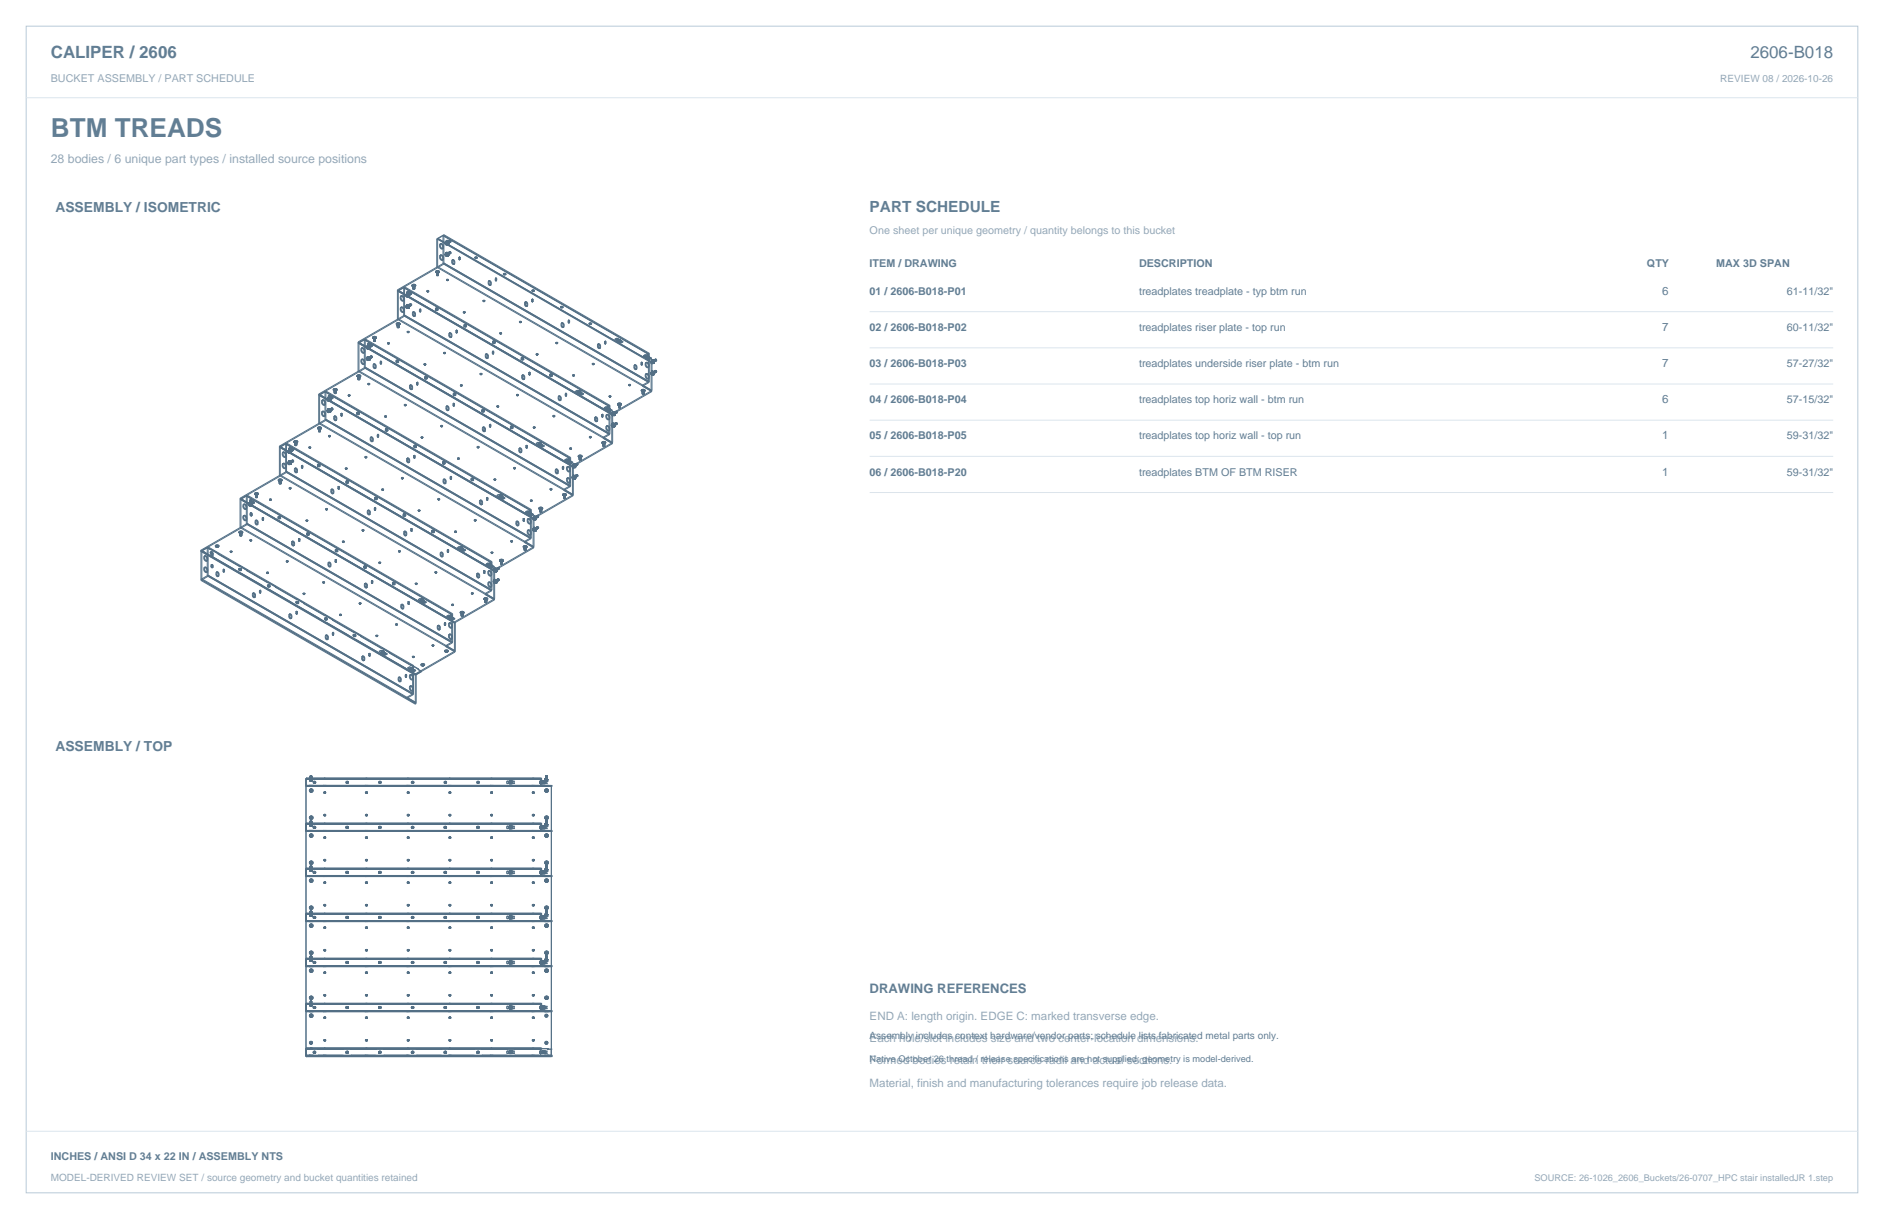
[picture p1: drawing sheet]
<svg xmlns="http://www.w3.org/2000/svg" width="864mm" height="559mm" viewBox="0 0 864 559" stroke-linecap="round" stroke-linejoin="round" font-family="sans-serif">
<defs><g id="words">
<text font-size="12" fill="#617e94" x="23" y="63">BTM TREADS</text>
<g font-size="7.8" fill="#617e94">
<text x="23" y="27">CALIPER / 2606</text>
<text x="802" y="27">2606-B018</text>
</g>
<text font-size="7.1" fill="#617e94" x="399" y="97">PART SCHEDULE</text>
<g font-size="6.3" fill="#617e94">
<text x="25" y="97">ASSEMBLY / ISOMETRIC</text>
<text x="25" y="344">ASSEMBLY / TOP</text>
</g>
<text font-size="6" fill="#617e94" x="399" y="455">DRAWING REFERENCES</text>
<text font-size="5.6" fill="#93a8b9" x="23" y="75">28 bodies / 6 unique part types / installed source positions</text>
<g font-size="5.3" fill="#617e94">
<text x="762" y="135">6</text>
<text x="762" y="152">7</text>
<text x="762" y="168">7</text>
<text x="762" y="185">6</text>
<text x="762" y="201">1</text>
<text x="762" y="218">1</text>
</g>
<g font-size="5.3" fill="#93a8b9">
<text x="399" y="467">END A: length origin. EDGE C: marked transverse edge.</text>
<text x="399" y="478">Each hole/slot includes size and two center-location dimensions.</text>
<text x="399" y="488">Formed bodies retain their source radii and actual sections.</text>
<text x="399" y="498">Material, finish and manufacturing tolerances require job release data.</text>
</g>
<g font-size="4.9" fill="#93a8b9">
<text x="23" y="38">BUCKET ASSEMBLY / PART SCHEDULE</text>
<text x="399" y="107">One sheet per unique geometry / quantity belongs to this bucket</text>
</g>
<g font-size="4.9" fill="#617e94">
<text x="399" y="122">ITEM / DRAWING</text>
<text x="522" y="122">DESCRIPTION</text>
<text x="755" y="122">QTY</text>
<text x="787" y="122">MAX 3D SPAN</text>
<text x="399" y="135">01 / 2606-B018-P01</text>
<text x="522" y="135">treadplates treadplate - typ btm run</text>
<text x="819" y="135">61-11/32&quot;</text>
<text x="399" y="152">02 / 2606-B018-P02</text>
<text x="522" y="152">treadplates riser plate - top run</text>
<text x="819" y="152">60-11/32&quot;</text>
<text x="399" y="168">03 / 2606-B018-P03</text>
<text x="522" y="168">treadplates underside riser plate - btm run</text>
<text x="819" y="168">57-27/32&quot;</text>
<text x="399" y="185">04 / 2606-B018-P04</text>
<text x="522" y="185">treadplates top horiz wall - btm run</text>
<text x="819" y="185">57-15/32&quot;</text>
<text x="399" y="201">05 / 2606-B018-P05</text>
<text x="522" y="201">treadplates top horiz wall - top run</text>
<text x="819" y="201">59-31/32&quot;</text>
<text x="399" y="218">06 / 2606-B018-P20</text>
<text x="522" y="218">treadplates BTM OF BTM RISER</text>
<text x="819" y="218">59-31/32&quot;</text>
<text x="23" y="532">INCHES / ANSI D 34 x 22 IN / ASSEMBLY NTS</text>
</g>
<g font-size="4.6" fill="#93a8b9">
<text x="789" y="38">REVIEW 08 / 2026-10-26</text>
<text x="23" y="541">MODEL-DERIVED REVIEW SET / source geometry and bucket quantities retained</text>
</g>
<text font-size="4.6" fill="#617e94" x="399" y="476">Assembly includes context hardware/vendor parts; schedule lists fabricated metal parts only.</text>
<text font-size="4.2" fill="#617e94" x="399" y="487">Native October 26 thread / release specifications are not supplied; geometry is model-derived.</text>
<text font-size="4.2" fill="#93a8b9" x="703" y="541">SOURCE: 26-1026_2606_Buckets/26-0707_HPC stair installedJR 1.step</text>
</g></defs>
<path d="M12 12h840v535h-840z" fill="none" stroke="#b8cad8" stroke-width=".46"/>
<path d="M12 45h840M399 143h441M399 159h441M399 176h441M399 193h441M399 209h441M399 226h441M12 519h840" fill="none" stroke="#dbe5ed" stroke-width=".46"/>
<g fill="none" stroke="#536f85" stroke-width=".46">
<path d="M200 109v13l98 57M200 109l98 57M201 109l2-1 94 54-2 2zM201 109v13l98 57M201 109l98 57M201 109h-1M201 112v1M201 118h.1M201 118h1M201 113h1M201 117v1M202 113h.1"/>
<path d="M202 118h.1M202 117h-1M202 112h-1M202 118v1M202 117h.1M202 112h.1M202 113v1M202 119h.1M202 114h.1M202 117v1M202 117l-1 1M202 118h-1"/>
<path d="M202 113h-1M202 112v1M202 119h1M202 114h1M202 117h1M202 112h1M203 117v1M203 112h.1M203 114h.1M203 119h.1M203 114h-1M203 119h-1"/>
<path d="M203 117h-1M203 117h.1M203 112h-1M203 112v1M203 118h.1M203 113h.1M203 108v13l94 54M203 108l94 54M203 108l-2 1M203 108v13l-21 12M203 108h.1M203 108l95 54"/>
<path d="M204 111v1M204 117h.1M204 112h.1M204 111h.1M204 116v1M204 116h.1M204 111h1M204 112h1M204 116h1M204 117l1 1M204 117h1M204 111l1 1"/>
<path d="M204 116l1 1M205 111h-1M205 116h-1M205 117h-1M205 112h.1M205 117h.1M205 112h-1M205 111h.1M205 116h.1M205 117v1M205 110v1M205 116v1"/>
<path d="M205 118h.1M205 110h.1M205 111v1M205 111l-1 1M205 110l-1 1M205 111h1M205 116l1 1M205 112h1M205 117h1M205 110h1M205 116h1M205 110l1 1"/>
<path d="M206 117h.1M206 112h.1M206 111h-1M206 116h-1M206 110v1M206 110h.1M206 111h.1M206 116v1M206 116h.1M206 112h-1M206 111l-1 1M206 117h-1"/>
<path d="M206 111v1M206 110l-1 1M206 115v1M206 116l-2 1M206 115l-1 1M206 115h.1M206 111h1M206 116h1M206 115l1 1M206 110h1M206 115h1M207 111h.1"/>
<path d="M207 111h-1M207 115l-2 1M207 115v1M207 116h-1M207 116h.1M207 116l-2 1M207 110l-3 2M207 110l-2 1M207 110h.1M207 110v1M207 111l-2 1M207 111l-3 1"/>
<path d="M207 120h.1M207 119v1M207 119h.1M208 119h-1M208 119h.1M208 119v1M208 120h.1M208 119l-1 1M208 120v1M210 118v1M210 119h.1M210 118h.1"/>
<path d="M210 118h1M211 119h-1M211 119h.1M211 118h.1M211 118v1M211 118h-1M218 118h.1M218 118v1M218 119h.1M218 118h1M219 118h.1M219 118h-1"/>
<path d="M219 118l-1 1M182 133v13M182 133h1v13M182 133l99 57M182 133l98 57M182 133l21-12 95 54M183 136v1M183 137h.1M183 137h1M184 136h-1M184 137h.1M184 137v1"/>
<path d="M184 138h.1M184 136h.1M184 136v1M184 136l-1 1M184 137h-1M184 135v1M184 135l1 1M184 136h1M184 138h1M185 136h-2M185 136h.1M185 138h.1"/>
<path d="M185 138h-1M185 136v1M185 136h-1M185 137h.1M185 137v1M185 132l94 54v13h1M185 132v13M185 131v14l-21 12 98 57M185 131v1M185 131l95 55M186 135h.1M186 135v1"/>
<path d="M186 136h.1M186 135h1M186 140h.1M186 136h1M186 135l1 1M186 134h1M186 134h.1M187 134v1M187 140h.1M187 135v1M187 134h-1M187 134h.1"/>
<path d="M187 135h.1M187 136h.1M187 136h-1M187 135h-1M187 140h-1M187 135l-1 1M187 134l-1 1M187 133v1M187 133h.1M187 135h1M187 136h1M187 134h1"/>
<path d="M187 140h1M188 135h-1M188 140h.1M188 134h.1M188 134h-1M188 135h.1M188 134v1M188 136h-1M188 136h.1M188 135l-1 1M188 135v1M188 134l-1 1"/>
<path d="M188 139v1M188 139h.1M188 139l-1 1M188 134h1M188 139h1M188 135h1M188 140h1M189 139l-3 2M189 134l-2 1M189 135h-1M189 140h-1M189 139l-2 2"/>
<path d="M189 134h.1M189 139h.1M189 139v1M189 140l-3 1M189 140h.1M189 140l-2 1M189 135l-2 1M189 134l-2 2M189 135h.1M189 134v1M189 131h.1M189 131l1 1"/>
<path d="M189 130v1M189 130h.1M189 132h.1M189 131v1M189 132v1M189 130l1 1M189 131h1M189 131v2M189 133h.1M189 132h1M189 133h1M190 131h-1"/>
<path d="M190 132h-1M190 133h.1M190 130v1M190 130h-1M190 131h.1M190 131v2M190 132h.1M190 130h.1M190 131v1M190 132v1M190 131h1M191 131h.1"/>
<path d="M191 131h-1M196 134h.1M196 133h.1M196 133v1M196 133l1 1M197 134h-1M200 125h.1M200 124v1M200 124h.1M200 125h1M200 126h.1M200 125v1"/>
<path d="M200 124v2M200 126h1M200 124l1 1M200 124h1M201 125h-1M201 124h.1M201 124h-1M201 126h-1M201 125h.1M201 125v1M201 126h.1M201 124v2"/>
<path d="M201 124v1M205 128h.1M205 128v1M205 129h.1M205 128h1M206 128h-1M207 120v1M207 121h.1M207 121h1M207 120h1M208 121h.1M208 120l-1 1"/>
<path d="M208 121h-1M221 138h.1M221 138h1M222 138h-1M222 138h.1M224 129v1M224 130h.1M224 129h.1M224 130v1M224 131h.1M224 130h1M224 129h1"/>
<path d="M225 130l-1 1M225 130v1M225 131h-1M225 129v1M225 131h.1M225 129h-1M225 129h.1M225 130h.1M227 128v1M227 128h.1M227 129h.1M227 127v1"/>
<path d="M227 127h.1M227 127h1M227 128l1 1M228 127h.1M228 127l-1 1M228 127v1M228 128h-1M228 128h.1M228 129h.1M228 128l-1 1M228 128v1M231 126h.1"/>
<path d="M231 125v1M231 125h.1M231 125l1 1M231 125h1M232 126h-1M232 125v1M232 125h.1M232 126h.1M240 139v1M240 140h.1M240 139h.1M240 140h1"/>
<path d="M241 139h-1M241 140h.1M241 139h.1M241 139l-1 1M241 139v1M241 140h-1M241 138v1M241 138h.1M241 138l-1 1M241 138l1 1M242 139h.1M242 139h-1"/>
<path d="M242 140h-1M242 139v1M242 140h.1M244 137v1M244 138h.1M244 137h.1M244 133h.1M244 133v1M244 134h.1M244 133h1M245 133h-1M245 134h-1"/>
<path d="M245 133h.1M245 133v1M245 134h.1M164 157v13l98 57v-14M164 157l99 57M165 157l2-1 94 54-2 2zM165 160h.1M166 160h-1M166 160h.1M166 159v1M166 159l-1 1M166 159h.1"/>
<path d="M166 159h1M166 160h1M167 159l-2 1M167 159v1M167 160h.1M167 160h-1M167 155l-2 2v13l98 57M167 155v14l-21 12 98 57M167 155l95 55M168 159h.1M168 159v1M168 160h.1"/>
<path d="M168 159h1M168 159l1 1M168 158v1M168 158h1M168 158h.1M168 160h1M168 158l1 1M169 159h-1M169 158h-1M169 159h.1M169 160h-1M169 159v1"/>
<path d="M169 158h.1M169 160h.1M169 157v1M169 157l-1 1M169 158l-1 1M169 158v1M169 157h.1M169 159h1M169 160h1M169 159l1 1M169 158h1M169 157l1 1"/>
<path d="M170 159h-1M170 159h.1M170 158h-1M170 158h.1M170 158v1M170 160h-1M170 160h.1M170 159v1M170 159l-1 1M170 158l-1 1M170 159h1M170 158h1"/>
<path d="M171 159h-1M171 158l-2 1M171 158h.1M171 159l-2 1M171 159h.1M171 158v1M171 155h.1M171 154v1M171 155h1M171 154h.1M171 156h.1M171 156v1"/>
<path d="M171 154l1 1M171 155v1M171 155v2M171 157h1M172 154v1M172 154h-1M172 155h.1M172 155v2M172 155h-1M172 156h.1M172 156h-1M172 157h.1"/>
<path d="M172 154h.1M172 155v1M172 156v1M172 154l1 1M172 155h1M173 155h-1M173 155h.1M178 157h.1M178 157v1M178 158h.1M182 148v1M182 148h.1"/>
<path d="M182 149h.1M182 149v1M182 150h.1M182 146l99 57M182 148v2M182 149h1M182 150h1M182 148h1M182 148l1 1M183 150h.1M183 150h-1M183 149h.1"/>
<path d="M183 149h-1M183 146l98 57-19 11M183 146h-1M183 148h.1M183 148h-1M183 148v2M183 148v1M183 149v1M183 141v1M183 142h.1M183 141h.1M183 142h1"/>
<path d="M184 142v1M184 143h.1M184 141h.1M184 141v1M184 142h.1M184 141h-1M184 142h-1M184 143h1M184 141h1M185 141h-1M185 141h.1M185 141v1"/>
<path d="M185 143h.1M185 143h-1M185 142h.1M185 142v1M185 145l94 54M185 144l-21 13M185 144l95 55M185 144v1M186 140v1M186 141h.1M186 140l1 1M186 140h1"/>
<path d="M186 141h1M187 141h.1M187 141h-1M187 140v1M187 140l-1 1M187 152h.1M187 152v1M187 153h.1M187 141h1M188 140h-1M188 141h-1M188 140l-1 1"/>
<path d="M188 141h.1M188 140v1M189 143v1M189 143h.1M189 144h.1M189 144v1M189 145h.1M189 143h1M189 145h1M189 144h1M190 143h.1M190 144l-1 1"/>
<path d="M190 144v1M190 145h.1M190 145h-1M190 143h-1M190 143v1M190 144h.1M192 142v1M192 143h.1M192 142h.1M192 142h1M193 143h-1M193 142h.1"/>
<path d="M193 143h.1M193 142v1M193 142h-1M200 141v1M200 141h.1M200 142h.1M200 141h1M200 142h1M201 141h.1M201 141h-1M201 142h-1M201 142h.1"/>
<path d="M201 141l-1 1M201 141v1M206 153v1M206 154h.1M206 153h.1M206 154v1M206 155h.1M206 153h1M206 154h1M207 155h-1M207 153h-1M207 153h.1"/>
<path d="M207 154l-1 1M207 154v1M207 155h.1M207 153v1M207 154h.1M209 152h.1M209 152v1M209 153h.1M209 151v1M209 151h.1M209 152h1M209 151h1"/>
<path d="M210 151l-1 1M210 151h.1M210 151v1M210 152h.1M210 152l-1 1M210 152h-1M212 143h.1M212 143h1M213 143h-1M213 143h.1M213 143v1M213 144h.1"/>
<path d="M213 149h.1M213 149v1M213 150h.1M213 149h1M213 150h1M214 149v1M214 150h-1M214 149h-1M214 150h.1M214 149h.1M226 157h.1M226 156v1"/>
<path d="M226 157v1M226 156h.1M226 158h.1M226 156h1M226 157h1M227 156v1M227 156l-1 1M227 157v1M227 157h.1M227 157h-1M227 156h.1M227 158h-1"/>
<path d="M227 158h.1M229 153h.1M229 152v1M229 152h.1M230 152v1M230 153h.1M230 153h-1M230 152h.1M230 152h-1M238 147v1M238 148h.1M238 147h.1"/>
<path d="M238 148h1M239 147h-1M239 147v1M239 147h.1M239 148h-1M239 148h.1M241 140v1M241 141h.1M241 140h1M242 140l-1 1M255 157h.1M255 158h.1"/>
<path d="M255 157v1M255 157h1M256 157h.1M256 157h-1M257 141h.1M257 140v1M257 140h.1M257 149h.1M257 148v1M257 149v1M257 148h.1M257 150h.1"/>
<path d="M257 148h1M257 150h1M258 141h-1M258 140h-1M258 140v1M258 141h.1M258 140h.1M258 149h-1M258 148v1M258 149h.1M258 148h.1M258 149l-1 1"/>
<path d="M258 149v1M258 150h.1M258 148h-1M258 150h-1M258 148l-1 1M258 148l1 1M259 150h-1M259 149h-1M259 149h.1M259 150h.1M259 149v1M260 147v1"/>
<path d="M260 148h.1M260 147h.1M260 147h1M260 148h1M261 147h.1M261 148h.1M261 148h-1M261 147v1M261 147h-1M270 148v1M270 148h.1M270 149h.1"/>
<path d="M270 149h1M271 148h-1M271 149h.1M271 148h.1M271 148v1M274 158v1M274 159h.1M274 158h.1M274 159v1M274 160h.1M274 160h1M274 158h1"/>
<path d="M274 159h1M275 158h-1M275 158h.1M275 159l-1 1M275 159h.1M275 160h.1M275 159v1M275 158v1M277 157h.1M277 157v1M277 158h.1M278 156l-1 2"/>
<path d="M278 157l-1 1M278 157h.1M278 156l-1 1M278 156h.1M278 156v1M278 157h-1M282 155l1 1M282 155v1M282 156h1M283 156h.1M283 156v1M283 157h.1"/>
<path d="M283 155h-1M283 155l-1 1M283 155h.1M283 155h1M283 155l3 2M283 156l2 1M283 157h1M283 156h1M283 156l1 1M284 155h.1M284 157h-1M284 156h-1"/>
<path d="M284 157h.1M284 156l-1 1M284 156h.1M284 155l-1 1M284 155v1M284 155v2M284 156l1 1M284 156v1M284 157h1M285 157h.1M285 157h-1M285 156l-1 1"/>
<path d="M285 156h.1M285 156v1M285 156l1 1M286 157h-1M286 157h.1M149 179v13l94 55M149 179l-2 2v13l98 57M149 179l94 55v13h1M153 179h.1M153 178v1M153 178h.1M153 179h1"/>
<path d="M153 178h1M153 179v1M153 180h.1M153 178v2M154 180h.1M154 180h-1M154 179h.1M154 178v1M154 178l-1 1M154 179h-1M154 178h.1M154 178h-1"/>
<path d="M154 179v1M154 178v2M154 178l1 1M155 179h.1M155 179h-1M164 172h.1M164 172v1M164 173h.1M164 174h.1M164 173v1M164 172v2M164 173h1"/>
<path d="M164 172h1M164 172l1 1M164 174h1M165 173h.1M165 172v1M165 173h-1M165 172h-1M165 172h.1M165 174h.1M165 172v2M165 173v1M165 160v1"/>
<path d="M165 165v1M165 166h.1M165 165h.1M165 161h.1M165 166h1M165 161h1M166 165h-1M166 161h.1M166 166v1M166 165h.1M166 167h.1M166 161v1"/>
<path d="M166 165v1M166 160v1M166 166h-1M166 166h.1M166 160l-1 1M166 162h.1M166 161h-1M166 167h1M166 165h1M166 162h1M167 162h-1M167 165h-1"/>
<path d="M167 165h.1M167 165v1M167 162h.1M167 167h.1M167 160v1M167 166h.1M167 161h.1M167 166v1M167 161v1M167 169v-13l94 54v13M167 169l94 54M167 167h-1"/>
<path d="M167 168l-21 13M167 168l95 55M167 168v1M168 164h.1M168 164v1M168 165h.1M168 164h1M168 164l1 1M168 165h1M169 164h-1M169 163l-1 1M169 163h.1"/>
<path d="M169 165h-1M169 163v1M169 164h.1M169 165h.1M169 164l-1 1M169 176h.1M169 164v1M169 176v1M169 177h.1M169 164h1M169 165h1M169 164l1 1"/>
<path d="M169 163l1 1M170 164h-1M170 164h.1M170 165h.1M170 165h-1M170 164v1M170 163l-1 1M170 163h.1M170 163v1M170 163h1M170 164h1M171 163l-3 2"/>
<path d="M171 163h.1M171 164h-1M171 163l-2 2M171 164h.1M171 164l-2 1M171 163v1M171 167v1M171 168h.1M171 167h.1M171 168v1M171 169h.1M171 167h1"/>
<path d="M171 169h1M171 168h1M172 167h.1M172 167h-1M172 168l-1 1M172 168h.1M172 169h.1M172 168v1M172 169h-1M172 167v1M174 166v1M174 167h.1"/>
<path d="M174 166h.1M174 166h1M175 167h-1M175 167h.1M175 166h.1M175 166v1M175 166l-1 1M175 166h-1M182 165h.1M182 165v1M182 166h.1M182 165l1 1"/>
<path d="M182 166h1M182 165h1M183 166h-1M183 166h.1M183 165h.1M183 165h-1M183 165l-1 1M183 165v1M188 177v1M188 178h.1M188 177h.1M188 178v1"/>
<path d="M188 179h.1M188 179h1M188 176v1M188 176h.1M188 176h1M188 177h1M188 178h1M189 176l-1 1M189 176h.1M189 178h.1M189 178l-1 1M189 179h.1"/>
<path d="M189 177h.1M189 176v1M189 178v1M189 177v1M189 177h-1M191 176h.1M191 175v1M191 175h.1M191 176v1M191 177h.1M191 176h1M191 175h1"/>
<path d="M192 176h.1M192 175l-1 1M192 175h.1M192 176l-1 1M192 175v1M194 167h.1M194 167h1M195 167h-1M195 167h.1M195 173h.1M195 174h.1M195 173v1"/>
<path d="M195 172v1M195 172h.1M195 173h1M195 173l1 1M196 173h-1M196 173h.1M196 173v1M196 174h-1M196 174h.1M203 162h.1M203 162h1M204 162h-1"/>
<path d="M204 162h.1M204 161l-1 1M204 161v1M204 161h.1M211 177h.1M211 176v1M211 176h.1M211 177h1M211 176h1M212 177h-1M212 177h.1M212 176v1"/>
<path d="M212 176h.1M220 171v1M220 171h.1M220 172h.1M220 172h1M220 171h1M221 171v1M221 171h.1M221 171h-1M221 172h-1M221 172h.1M222 163h.1"/>
<path d="M222 163v1M222 164h1M223 164h.1M223 162l-1 1M223 162h.1M223 163h.1M223 163h-1M223 162v1M223 163l-1 1M223 163v1M223 164h1M223 162h1"/>
<path d="M224 162v1M224 162l-1 1M224 164h-1M224 164h.1M224 163h-1M224 163h.1M224 163v1M226 161v1M226 162h.1M226 161h.1M239 164h.1M239 165h.1"/>
<path d="M239 164v1M239 172v1M239 173h.1M239 172h.1M239 173v1M239 174h.1M239 172h1M239 164h1M239 174h1M240 164v1M240 164h.1M240 164h-1"/>
<path d="M240 164l-1 1M240 173h-1M240 172v1M240 173h.1M240 165h-1M240 172h.1M240 172h-1M240 173l-1 1M240 165h.1M240 174h.1M240 173v1M240 174h-1"/>
<path d="M240 172l1 1M241 174h-1M241 173h-1M241 173h.1M241 173l-1 1M241 173v1M242 171v1M242 172h.1M242 171h.1M242 172h1M242 171h1M243 171h.1"/>
<path d="M243 172h.1M243 171v1M243 171l-1 1M243 171h-1M243 172h-1M246 162v1M246 162h.1M246 163h.1M246 162h1M247 162h-1M247 163h-1M247 162v1"/>
<path d="M247 162h.1M247 163h.1M247 162l-1 1M252 172h.1M252 172v1M252 173h.1M252 171v1M252 171h.1M252 172h1M252 173h1M252 171l1 1M253 172h.1"/>
<path d="M253 172h-1M253 172v1M253 171h-1M253 171h.1M253 171v1M253 173h.1M262 172h1M262 172h.1M263 172h-1M263 172h.1M263 172v1M263 173h.1"/>
<path d="M264 179h.1M264 179l1 1M265 180h.1M265 179h-1M265 179l3 2M265 180l2 1M265 180h1M265 179h.1M265 179v1M265 179l1 1M265 179h1M265 179v2"/>
<path d="M266 180h.1M266 179v1M266 180h-1M266 179l-1 1M266 180h1M266 179h-1M266 179h.1M266 180l1 1M266 179v2M266 180l-1 1M267 180h-1M267 180h.1"/>
<path d="M272 167h.1M272 166v1M272 166h.1M288 176v1M288 176h.1M288 177h1M288 176h1M288 177h.1M289 177h.1M289 176h-1M289 176h.1M289 176v1"/>
<path d="M289 177h-1M291 168v1M291 169h.1M291 168h.1M291 167h.1M291 167v1M291 169h1M291 168h1M291 167h1M292 168h.1M292 169h.1M292 169h-1"/>
<path d="M292 168v1M292 167h.1M292 167l-1 1M292 167v1M292 168h-1M294 166v1M294 166h.1M294 167h.1M294 179h.1M294 179v1M294 179l1 1M294 180h.1"/>
<path d="M294 179h1M294 179v2M294 180h1M294 166h1M295 177h.1M295 177l4 2M295 177l4 3M295 167h-1M295 166h.1M295 166v1M295 167h.1M295 179h-1"/>
<path d="M295 180h.1M295 179h.1M295 180h-1M295 178l-1 1M295 178v1M295 179v2M295 178h.1M295 163h.1M295 163l1 1M295 179v1M295 179h1M296 179h-1"/>
<path d="M296 179h.1M296 179l-1 1M296 164h.1M296 167h.1M296 172h.1M296 172v1M296 167v1M296 173h.1M296 166v1M296 168h.1M296 163h-1M296 163h.1"/>
<path d="M296 163h1M296 163l3 1M296 164l2 1M296 166h.1M296 164l1 1M296 171h.1M296 173v1M296 171v1M296 164h1M296 166h1M296 163v1M296 168l1 1"/>
<path d="M296 174h1M296 172h1M296 168h1M296 173h1M297 164h-1M297 163h-1M297 164h.1M297 169h.1M297 174h.1M297 163l-1 1M297 171l-1 1M297 166h-1"/>
<path d="M297 166h.1M297 171h.1M297 171h-1M297 163h.1M297 173h-1M297 168h-1M297 168h.1M297 173h.1M297 166v1M297 172h.1M297 165h.1M297 163v2"/>
<path d="M297 163v1M297 164h1M297 167h.1M297 173l-1 1M297 166l-1 1M297 173v1M297 171v1M297 168v1M297 172v1M297 162l-2 2M297 162v13M297 167h1"/>
<path d="M297 172h1M297 175l-2 2M297 175h.1M298 167h-1M298 172h-1M298 167h.1M298 172h.1M298 164h-1M298 164h.1M298 168h-1M298 173l-1 1M298 173h-1"/>
<path d="M298 172l-1 1M298 175l-3 2M298 162h-1M298 162v13M298 164l-1 1M298 165h.1M298 164h1M298 171h.1M298 166h.1M298 171v1M298 171h1M298 166h1"/>
<path d="M298 172h1M298 166v13M298 166l1 1M298 165l1 1M298 165v1M299 166v1M299 172h.1M299 166h-1M299 171h-1M299 166h.1M299 167h.1M299 171h.1"/>
<path d="M299 165v1M299 165h.1M299 170v1M299 170h.1M299 164l-1 1M299 164h.1M299 179l-19 11M299 180l-19 10M299 171v1M299 179h-1M299 166v14M299 170l-1 1"/>
<path d="M299 171l-1 1M299 165h-1M299 172h1M299 165l1 1M299 171h1M299 170h1M299 165h1M299 167h1M300 166l-1 1M300 172h-1M300 172h.1M300 166h.1"/>
<path d="M300 171h.1M300 167h.1M300 165h-1M300 170l-1 1M300 165h.1M300 170v1M300 166h-1M300 171h-1M300 166v1M300 170h.1M300 171v1M300 165v1"/>
<path d="M300 165l-1 1M300 165h1M300 170h1M301 165l-2 1M301 170h.1M301 165h.1M301 165h-1M301 170h-1M301 170l-2 1M301 170v1M301 165h-2M301 171h.1"/>
<path d="M301 165l-3 1M301 170l-1 1M301 171l-2 1M301 165l-1 1M146 196h.1M146 196v1M146 197h.1M146 198h.1M146 196v2M146 181v13l99 57M146 181l99 57M146 196l1 1"/>
<path d="M146 197h1M146 196h1M146 198h1M147 181l2-1 94 54-2 1zM147 196h.1M147 196h-1M147 197h-1M147 198h.1M147 198h-1M147 196l-1 1M147 196v1M147 196v2"/>
<path d="M147 197h.1M147 190h.1M147 184v1M147 184h.1M147 189v1M147 189h.1M147 185h.1M147 190h1M147 185h1M148 184h-1M148 185h.1M148 190v1"/>
<path d="M148 185v1M148 191h.1M148 189h.1M148 183v1M148 183h.1M148 184h.1M148 189l-1 1M148 189h-1M148 189v1M148 184v1M148 190h-1M148 190h.1"/>
<path d="M148 184l-1 1M148 186h.1M148 185h-1M148 183l-1 1M148 185l1 1M148 188l-1 1M148 183h1M148 188l1 1M148 189h1M148 184h1M148 191h1M149 191h-1"/>
<path d="M149 186h-1M149 189h-1M149 189h.1M149 183h.1M149 184h.1M149 191h.1M149 186h.1M149 189v1M149 183v1M149 183l-1 1M149 190h.1M149 184v1"/>
<path d="M149 185v1M149 185h.1M149 190v1M149 184h-1M149 185l-1 1M149 190l-1 1M150 183h.1M150 188h.1M150 188v1M150 189h.1M150 183v1M150 184h.1"/>
<path d="M150 182v1M150 182h.1M150 183h1M150 188l1 1M150 187v1M150 182h1M150 188h1M150 189h1M150 183l1 1M150 187l1 1M150 181v1M150 181l1 1"/>
<path d="M150 184h1M150 187h.1M151 187h-1M151 188h.1M151 183h.1M151 189h.1M151 183h-1M151 188h-1M151 181v1M151 181h-1M151 189h-1M151 182h.1"/>
<path d="M151 184h.1M151 187v1M151 187h.1M151 183l-1 1M151 183v1M151 182h-1M151 200h.1M151 181h.1M151 182v1M151 188v1M151 183h1M151 188h1"/>
<path d="M151 187l-1 1M151 182h1M151 182l-1 1M151 183l1 1M151 189h1M151 187l1 1M151 181h1M152 182h-1M152 183h-1M152 188h-1M152 184h-1M152 189h-1"/>
<path d="M152 182h.1M152 189h.1M152 184h.1M152 183h.1M152 188h.1M152 181h.1M152 182l-1 1M152 188l-1 1M152 183l-1 1M152 188v1M152 181v1M152 181l-1 1"/>
<path d="M152 183v1M152 182v1M152 187h.1M152 187v1M152 187l-1 1M152 182h1M152 187h1M152 188h1M153 182l-2 1M153 187l-2 1M153 182h.1M153 182l-1 1"/>
<path d="M153 188h-1M153 183h-1M153 187h.1M153 188l-2 1M153 183h.1M153 188h.1M153 182v1M153 187l-2 2M153 187v1M153 191v1M153 192h.1M153 191h.1"/>
<path d="M153 192v1M153 193h.1M153 192h1M153 193h1M153 191h1M153 180h1M154 192h.1M154 192h-1M154 193h.1M154 192l-1 1M154 191h-1M154 191h.1"/>
<path d="M154 192v1M154 191v1M156 190v1M156 190h.1M156 191h.1M156 190h1M157 190h.1M157 190l-1 1M157 189l-1 1M157 189l-1 2M157 189h.1M157 190v1"/>
<path d="M157 191h.1M157 189v1M157 190h-1M160 181h.1M160 181v1M160 182h.1M164 189h.1M164 189v1M164 190h.1M164 189h1M164 189l1 1M164 190h1"/>
<path d="M165 189v1M165 189h.1M165 189h-1M165 190h-1M165 189l-1 1M165 190h.1M173 199v1M173 199h.1M173 200h.1M173 199h1M174 199l-1 1M174 199h.1"/>
<path d="M174 199h-1M174 199v1M176 191h.1M176 191h1M177 191h.1M177 191h-1M177 197h.1M177 197v1M177 198h.1M177 196v1M177 196h.1M177 197h1"/>
<path d="M177 196h1M178 197h-1M178 197v1M178 197h.1M178 196h.1M178 196l-1 1M178 198h-1M178 196v1M178 198h.1M185 186h.1M185 185v1M185 186h1"/>
<path d="M185 185h.1M186 186h.1M186 185h-1M186 186h-1M186 185v1M186 185h.1M202 195h.1M202 195v1M202 196h.1M202 196h1M202 195h1M203 195h-1"/>
<path d="M203 195v1M203 195h.1M203 196h-1M203 195l-1 1M203 196h.1M204 187h.1M204 187v1M204 188h1M205 186l-1 1M205 188h.1M205 186h.1M205 186v1"/>
<path d="M205 187h-1M205 187h.1M205 187l-1 1M205 187v1M205 186h1M205 188h1M206 186h.1M206 186h-1M206 188h.1M206 186l-1 1M206 186v1M206 188h-1"/>
<path d="M206 187h.1M206 187h-1M206 187v1M208 185v1M208 185h.1M208 186h.1M208 180v1M208 180h.1M208 181h.1M208 181h1M208 180h1M208 180l1 1"/>
<path d="M209 180v1M209 180h-1M209 181h.1M209 181h-1M209 180h.1M221 188h.1M221 188v1M221 189h.1M221 196v1M221 197h.1M221 196h.1M221 197v1"/>
<path d="M221 188h1M221 189h1M221 198h.1M221 198h1M221 196h1M222 196v1M222 197h-1M222 197h.1M222 189h-1M222 196h.1M222 188v1M222 188h.1"/>
<path d="M222 198h.1M222 188h-1M222 189h.1M222 196h-1M222 197l-1 1M222 197v1M222 196h1M223 197l-1 1M223 196l-1 1M223 196v1M223 197h-1M223 197h.1"/>
<path d="M224 195v1M224 196h.1M224 195h.1M224 196h1M224 195h1M225 196h.1M225 195h.1M225 195v1M225 195l-1 1M225 194v1M225 194h.1M225 194l-1 1"/>
<path d="M225 196h-1M228 186h.1M228 186v1M228 187h.1M228 186h1M229 186h.1M229 186h-1M229 186l-1 1M234 196h.1M234 195v1M234 196v1M234 195h.1"/>
<path d="M234 196h1M234 197h.1M234 197h1M234 195l1 1M234 195h1M235 196h.1M235 196v1M235 196h-1M235 195h-1M235 195h.1M235 197h.1M235 195v1"/>
<path d="M237 181h.1M237 181v1M237 182h.1M237 181h1M238 181h-1M238 181h.1M244 196h1M244 196h.1M245 196h-1M245 196h.1M253 191h.1M253 191h1"/>
<path d="M254 191h-1M254 191h.1M254 190v1M254 190h.1M256 183h.1M256 182v1M256 182h.1M256 183v1M256 184h.1M256 181v1M256 184h1M256 182h1"/>
<path d="M256 183h1M257 181l-1 1M257 181h.1M257 181h-1M257 182h.1M257 183h-1M257 183h.1M257 184h.1M257 181v1M257 182h-1M257 183v1M257 182v1"/>
<path d="M257 183l-1 1M259 181h.1M259 180v1M259 181v1M259 180h.1M259 182h.1M259 180v2M259 181h1M260 181h-1M260 181h.1M260 180h.1M260 180l-1 1"/>
<path d="M260 181l-1 1M260 180v1M265 180v1M265 180l1 1M265 181h.1M265 181h1M266 181h.1M266 180v1M266 181h-1M266 181h1M267 180v1M267 181h.1"/>
<path d="M267 180l-1 1M267 181h-1M267 180l-2 1M268 181h-1M273 192h.1M273 192v1M273 193h.1M273 191v1M273 191h.1M273 193h1M273 192h1M273 191h1"/>
<path d="M274 192h.1M274 193h.1M274 193h-1M274 192v1M274 191h.1M274 191l-1 1M274 191v1M276 190v1M276 191h.1M276 190h.1M277 187h.1M277 187h1"/>
<path d="M278 187h.1M278 187v1M278 188h.1M278 191h.1M278 196h.1M278 196v1M278 190v1M278 191v1M278 197h.1M278 190h.1M278 192h.1M278 188l1 1"/>
<path d="M278 186l-1 1M278 186l3 2M278 188l2 1M278 187l1 1M278 195h.1M278 195v1M278 187h1M278 190h1M278 192h1M278 197l1 1M278 195l1 1M278 188h1"/>
<path d="M278 197h1M279 192h.1M279 198h.1M279 188h.1M279 187h-1M279 195h-1M279 190h-1M279 190h.1M279 195h.1M279 187l-1 1M279 186v1M279 187h.1"/>
<path d="M279 188h-1M279 192h-1M279 197h-1M279 197h.1M279 187v1M279 190v1M279 196h.1M279 189h.1M279 187v2M279 187l1 1M279 186h.1M279 195l-1 1"/>
<path d="M279 191h.1M279 190l-1 1M279 188v1M279 197v1M279 195v1M279 182h.1M279 186l-2 2M279 186l-94-54-2 1 94 55M279 181v1M279 181h.1M279 188h1M279 182h1"/>
<path d="M279 191h1M279 196h1M280 188h-1M280 188h.1M280 182h-1M280 181h-1M280 192h-1M280 197h-1M280 191h-1M280 196h-1M280 182h.1M280 197h.1"/>
<path d="M280 186l-3 2M280 186v13M280 181v1M280 181h.1M280 188l-1 1M280 195h.1M280 190h.1M280 195h1M280 190h1M280 189v1M280 195v1M280 189h.1"/>
<path d="M280 190v13M280 194v1M280 189h1M280 196h1M280 194l1 1M280 195l1 1M281 195h-1M281 190h-1M281 196h-1M281 190v1M281 196h.1M281 195h.1"/>
<path d="M281 190h.1M281 189h.1M281 194v1M281 194h.1M281 189l-1 1M281 189v1M281 191h.1M281 188l-1 1M281 195v1M281 190v13M281 195l-1 1M281 189h-1"/>
<path d="M281 194h-1M281 189h1M281 194h1M281 190l1 1M281 196h1M281 191h1M281 190h1M281 189l1 1M281 195h1M282 189h-1M282 190h-1M282 195h-1"/>
<path d="M282 194h.1M282 190h.1M282 195v1M282 195l-1 1M282 189h.1M282 195h.1M282 196h.1M282 189l-1 1M282 194l-1 1M282 191h.1M282 190l-1 1M282 190v1"/>
<path d="M282 194v1M282 189v1M282 194h1M282 189h1M282 188v1M282 188l1 1M282 188h1M282 188h.1M283 189h.1M283 194h.1M283 189h-1M283 194h-1"/>
<path d="M283 194l-2 1M283 188v1M283 188h.1M283 189l-2 1M283 194l-1 1M283 189l-1 1M283 185h.1M283 185v1M283 185l1 1M283 186h.1M283 185h1M283 186h1"/>
<path d="M284 186h.1M284 186h-1M284 187h.1M284 185h.1M284 185h-1M284 185v1M284 185v2M284 185h1M284 186v1M285 185h.1M285 185h-1M285 186h-1"/>
<path d="M285 185l-1 1M285 185v1M285 186h.1M294 181h.1M294 181h1M294 180v1M294 180l1 1M295 180v1M295 181h-1M295 181h.1M128 220h.1M128 205v13l98 57v-14"/>
<path d="M128 205l99 56M128 205l21-13 95 55M128 220v2M128 220h1M128 205l3-1 94 54-2 1zM129 220v2M129 220h.1M129 220h-1M129 220v1M129 214h.1M129 208h.1M129 213v1"/>
<path d="M129 208v1M129 213h.1M129 209h.1M129 214h1M129 209h1M130 213h-1M130 207l-1 1M130 209h.1M130 214h.1M130 207h.1M130 213h.1M130 214v1"/>
<path d="M130 213l-1 1M130 208h.1M130 208h-1M130 207v1M130 208v1M130 213v1M130 208l-1 1M130 215h.1M130 209v1M130 214h-1M130 209h-1M130 212v1"/>
<path d="M130 210h.1M130 212h.1M130 212l-1 1M130 213h1M130 208h1M130 209h1M130 214l1 1M130 212l1 1M130 207h1M131 213h.1M131 208h.1M131 209h.1"/>
<path d="M131 209l-1 1M131 213h-1M131 207h.1M131 207h-1M131 215h-1M131 213v1M131 208v1M131 214h.1M131 214v1M131 207v1M131 207l-1 1M131 215h.1"/>
<path d="M131 203l-3 2v13l99 56M131 203v13l94 55M131 203l94 55M131 214l-1 1M132 207h.1M132 212h.1M132 212v1M132 207v1M132 213h.1M132 208h.1M132 206v1M132 206h.1"/>
<path d="M132 211v1M132 211h.1M132 205l1 1M132 205v1M132 212l1 1M132 207h1M132 206h1M132 211h1M132 212h1M132 205h.1M132 205h1M132 213h1"/>
<path d="M133 207h-1M133 205h.1M133 205h-1M133 212h-1M133 212h.1M133 213h-1M133 208h.1M133 208h-1M133 206h.1M133 206h-1M133 211h.1M133 211l-1 1"/>
<path d="M133 212l-1 1M133 207l-1 1M133 207h.1M133 212v1M133 205v1M133 211h-1M133 211v1M133 213h.1M133 207v1M133 206v1M133 207h1M133 212h1"/>
<path d="M133 206l-1 1M133 213h1M133 206h1M133 212l1 1M133 211h1M133 205h1M133 208h1M134 207h-1M134 212h-1M134 207h.1M134 212h.1M134 205h.1"/>
<path d="M134 205l-1 1M134 206h-1M134 207l-1 1M134 206h.1M134 213h-1M134 213h.1M134 211h.1M134 212v1M134 205v1M134 211v1M134 212l-1 1M134 206v1"/>
<path d="M134 206l-1 1M134 211l-2 1M134 211l-1 1M134 206l-2 1M134 206h1M134 211h1M135 211h-1M135 212h-1M135 211l-2 1M135 206l-3 1M135 206h-1M135 211l-1 1"/>
<path d="M135 206h.1M135 211v1M135 211h.1M135 212l-2 1M135 206l-2 1M135 203h.1M135 202v1M135 202h.1M135 215v1M135 216h.1M135 215h.1M135 203h1"/>
<path d="M135 216v1M135 204h.1M135 202h1M135 203v1M135 217h.1M135 217h1M135 204h1M135 215h1M135 202v2M135 216h1M136 217h.1M136 202v1"/>
<path d="M136 202h.1M136 202l-1 1M136 202h-1M136 203h-1M136 204h.1M136 215h.1M136 203h.1M136 216h.1M136 216h-1M136 204h-1M136 203v1M136 216l-1 1"/>
<path d="M136 215h-1M136 202v2M136 215v1M136 216v1M136 202h1M137 202l-1 1M138 214h.1M138 214v1M138 215h.1M139 214h-1M139 214h.1M139 213v1"/>
<path d="M139 213h.1M139 213l-1 1M139 214l-1 1M142 205h.1M142 205v1M142 206h.1M145 213h1M145 213h.1M146 213h.1M146 214h.1M146 213v1M146 213h-1"/>
<path d="M146 213h1M146 213l1 1M147 213h.1M147 213h-1M147 214h-1M147 213v1M147 214h.1M158 215h.1M158 215h1M158 214v1M158 214h.1M159 215h.1"/>
<path d="M159 214h-1M159 215h-1M159 214v1M159 214h.1M167 209v1M167 210h.1M167 209h.1M167 210h1M167 209l1 1M168 210h.1M168 209h-1M168 209v1"/>
<path d="M168 209h.1M170 201v1M170 202h.1M170 201h.1M170 200v1M170 200h.1M170 202v1M170 202h1M170 203h.1M170 200h1M170 201h1M171 202h-1"/>
<path d="M171 202h.1M171 202l-1 1M171 201h.1M171 200l-1 1M171 200h.1M171 201v1M171 200v1M171 201h-1M173 200h1M174 200h.1M174 200h-1M184 219h.1"/>
<path d="M184 219v1M184 220h.1M184 219l1 1M184 219h1M185 220h-1M185 219h-1M185 219h.1M185 219v1M185 220h.1M186 211h.1M186 210v1M186 211v1"/>
<path d="M186 210h.1M186 212h.1M186 212h1M187 212h.1M187 210h.1M187 210v1M187 210l-1 1M187 211h-1M187 211h.1M187 211l-1 1M187 211v1M187 210h-1"/>
<path d="M187 210h1M188 210h-1M188 210h.1M188 210l-1 1M188 210v1M188 212h-1M188 211h-1M188 211h.1M188 212h.1M188 211v1M190 209v1M190 210h.1"/>
<path d="M190 209h.1M190 204h.1M190 205h.1M190 204v1M190 204h1M190 204l1 1M190 205h1M191 204h.1M191 205h-1M191 204v1M191 205h.1M191 204h-1"/>
<path d="M191 204l-1 1M193 200v1M193 201h.1M193 200h.1M193 200h1M194 201h-1M194 200v1M194 200h.1M194 201h.1M203 212h.1M203 212v1M203 213h.1"/>
<path d="M203 220h.1M203 211v1M203 212h1M203 211h.1M203 211l1 1M203 220h1M203 213h1M203 220v1M204 212v1M204 212h.1M204 213h-1M204 220h-1"/>
<path d="M204 212h-1M204 220h.1M204 213h.1M206 219h.1M206 219v1M206 220h.1M206 220h1M206 219h1M207 220h.1M207 219h.1M207 219v1M207 218v1"/>
<path d="M207 219h-1M207 219l-1 1M207 218h.1M207 218l-1 1M210 210h.1M210 210v1M210 211h.1M210 210h1M211 210h-1M211 210h.1M216 219v1M216 219h.1"/>
<path d="M216 220h.1M216 219h1M217 219v1M217 220h-1M217 219h-1M217 219h.1M217 220h.1M219 205h.1M219 205h1M220 205h-1M220 205h.1M226 220h.1"/>
<path d="M226 220h1M227 220h-1M227 220h.1M227 219v1M227 219h.1M235 215h.1M235 214v1M235 215h1M236 215h-1M236 214h-1M236 215h.1M236 214h.1"/>
<path d="M236 214v1M238 206v1M238 207h.1M238 206h.1M238 207v1M238 205v1M238 208h.1M238 206h1M238 207h1M239 205l-1 1M239 205h-1M239 205h.1"/>
<path d="M239 206h.1M239 207h-1M239 207h.1M239 208h-1M239 208h.1M239 207v1M239 206v1M239 205v1M239 207l-1 1M241 204v1M241 205h.1M241 204h.1"/>
<path d="M241 205h1M242 204h-1M242 204h.1M242 205h-1M242 205h.1M242 204l-1 1M242 204v1M246 203h.1M246 203l1 1M247 204h.1M247 203h-1M247 203h.1"/>
<path d="M247 203l3 1M247 204v1M247 204l2 1M247 205h.1M247 204l1 1M247 203v1M247 204h1M247 203h1M247 203v2M247 205h1M247 203l1 1M248 203h-1"/>
<path d="M248 204h.1M248 204h-1M248 204v1M248 205h.1M248 203h.1M248 203l-1 1M248 205h-1M248 204l1 1M248 203v2M248 203v1M249 204h-1M249 204h.1"/>
<path d="M249 205h.1M249 204l-1 1M249 204v1M249 204l-2 1M249 204h1M250 204h.1M250 204l-1 1M255 216h.1M255 215v1M255 216v1M255 215h.1M255 217h.1"/>
<path d="M255 215h1M255 216h1M255 217h1M256 216h.1M256 216v1M256 215h.1M256 215l-1 1M256 215h-1M256 217h-1M256 217h.1M256 215v1M258 214v1"/>
<path d="M258 215h.1M258 214h.1M259 211h.1M259 211h1M260 211h.1M260 211v1M260 212h.1M260 215h.1M260 220h.1M260 214v1M260 214h.1M260 215v1"/>
<path d="M260 210l-1 1M260 210l1 1M260 210l3 2M260 210h.1M260 211l2 2M260 211l2 1M260 216h.1M260 211l1 1M260 219h.1M260 219v1M260 211h1M260 214h1"/>
<path d="M260 219h1M260 212h1M260 216h1M261 211h-1M261 212h-1M261 216h-1M261 216h.1M261 212h.1M261 214h.1M261 219v1M261 211l-1 1M261 212v1"/>
<path d="M261 213h.1M261 211h.1M261 211v1M261 210h-1M261 210v1M261 219l-1 1M261 219h.1M261 211l1 1M261 214v1M261 220h.1M261 211v2M261 210h.1"/>
<path d="M261 219h-1M261 214h-1M261 215h.1M261 211v2l-1-1M261 205v1M261 206h.1M261 205h.1M261 212h1M261 206h1M261 215h1M262 212h-1M262 210l-3 2"/>
<path d="M262 210v13M262 212h.1M262 205v1M262 205h.1M262 205h-1M262 206h.1M262 211h.1M262 211v1M262 212v1M262 212l-1 1M262 211l-1 1M262 206h-1"/>
<path d="M262 211l1 1M262 213v1M262 219h.1M262 214h.1M262 219h1M262 214h1M262 213h.1M262 218v1M262 218h.1M262 219l1 1M262 213h1M262 218l1 1"/>
<path d="M263 214h.1M263 219h.1M263 213v1M263 213h.1M263 218h.1M263 219v1M263 213l-1 1M263 218l-1 1M263 218v1M263 212l-1 1M263 212h.1M263 212h-1"/>
<path d="M263 220h.1M263 214v13M263 218h-1M263 213h-1M263 214h-1M263 219h-1M263 214v1M263 213h1M263 218h1M263 214h1M263 219l1 1M263 219h1"/>
<path d="M263 213l1 1M264 213h-1M264 218h-1M264 213h.1M264 218h.1M264 219h-1M264 214h-1M264 219h.1M264 214h.1M264 220h.1M264 220h-1M264 218l-1 1"/>
<path d="M264 218v1M264 219v1M264 213v1M264 212l-1 1M264 212h1M264 212v1M264 213h1M264 218h1M264 212h.1M265 218h.1M265 213h.1M265 213h-1"/>
<path d="M265 218h-1M265 218h-2M265 212l-2 1M265 212h.1M265 218l-2 1M265 212v1M265 212l-2 2M265 213l-2 1M265 209h.1M265 209v1M265 209l1 1M265 209h1"/>
<path d="M265 210h.1M265 210h1M265 211h.1M265 209v2M265 211h1M266 211h-1M266 210h.1M266 211h.1M266 209v1M266 209h-1M266 209h.1M266 209v2"/>
<path d="M266 209l-1 1M266 210v1M266 209h1M267 210h-1M267 209h.1M267 209h-1M267 209l-1 1M267 209v1M270 200v1M270 201h.1M270 200h.1M270 200h1"/>
<path d="M270 201h1M271 201h-1M271 200h.1M271 200h-1M271 200v1M271 201h.1M276 203h.1M276 203h1M276 203l1 1M276 202v1M276 202h.1M276 203v1"/>
<path d="M276 202l1 1M276 205h.1M276 204v1M276 205h1M276 200l3-1-3 2zM276 204h.1M276 204h1M276 203v2M277 203h.1M277 205h.1M277 202h-1M277 202h.1"/>
<path d="M277 202l-1 1M277 202v1M277 204h.1M277 203v1M277 204h-1M277 203h-1M277 203v2M277 204v1M277 203h1M278 203l-1 1M278 203h-1M278 203h.1"/>
<path d="M281 203l-19 11M110 229v13l99 56M110 229l21-12v-14l95 54M110 228v14l99 57M110 228l99 57v13M110 229l98 57 19-11M110 228l21-12 95 54M110 229l3-2 94 55-2 1zM111 237v1M111 232h.1M111 237h.1M111 238h.1"/>
<path d="M111 232v1M111 231v1M111 238h1M111 233h1M111 231h.1M112 238h.1M112 233h.1M112 236h.1M112 231h.1M112 237h-1M112 237h.1M112 232h.1"/>
<path d="M112 232h-1M112 237l-1 1M112 237v1M112 238v1M112 231h-1M112 231v1M112 236v1M112 238h-1M112 232v1M112 232l-1 1M112 239h.1M112 233v1"/>
<path d="M112 236l-1 1M112 231l-1 1M112 231h1M112 233h1M112 238h1M112 234h.1M112 236h1M112 237h1M112 232h1M113 233h.1M113 233h-1M113 239h-1"/>
<path d="M113 233l-1 1M113 237h.1M113 232h.1M113 236v1M113 236l-1 1M113 231h.1M113 231h-1M113 239h.1M113 237v1M113 238v1M113 238h.1M113 232v1"/>
<path d="M113 237h-1M113 231v1M113 231l-1 1M113 238l-1 1M113 232h-1M113 227v13l94 55M113 227l94 55v13M113 227v13l-21 13M113 227h.1M113 227l94 54M114 231h.1M114 231v1"/>
<path d="M114 232h.1M114 230v1M114 230h.1M114 231l1 1M114 229h.1M114 229v1M114 229l1 1M114 230h1M114 231h1M114 232h1M114 229h1M115 232h-1"/>
<path d="M115 231h.1M115 230l-1 1M115 231l-1 1M115 230v1M115 230h.1M115 229h.1M115 229v1M115 229h-1M115 235v1M115 236h.1M115 232h.1M115 235h.1"/>
<path d="M115 230h-1M115 231v1M115 229l-1 1M115 236v1M115 237h.1M115 229v2M115 231h1M115 230h1M115 235h1M115 229h1M116 231h.1M116 236h-1"/>
<path d="M116 231h-1M116 232h-1M116 230h.1M116 232h.1M116 231l-1 1M116 230h-1M116 229h-1M116 229h.1M116 231v1M116 229l-1 1M116 236h.1M116 235h-1"/>
<path d="M116 235h.1M116 236l-1 1M116 235l-1 1M116 235v1M116 230v1M116 230l-1 1M116 230l-2 1M116 230h1M117 230l-2 1M117 230h-1M117 231h-2M117 231h-1"/>
<path d="M117 230h.1M117 230v1M117 230l-1 1M117 226v1M117 226h.1M117 227h.1M117 240h.1M117 239v1M117 239h.1M117 227h1M117 228h.1M117 226v2"/>
<path d="M117 228h1M117 239h1M117 226l1 1M117 240h1M117 226h1M118 227h-1M118 227h.1M118 226h.1M118 239h.1M118 228h.1M118 228h-1M118 226v2"/>
<path d="M118 226l-1 1M118 226v1M118 238h.1M118 226h-1M118 238l-1 1M118 238v1M118 227v1M118 239v1M118 240h.1M118 239h-1M120 238h.1M120 237v1"/>
<path d="M120 237h.1M120 238v1M120 239h.1M121 238h-1M121 238h.1M121 237v1M121 237h-1M121 237h.1M121 237l-1 1M121 238l-1 1M124 229h.1M127 237h.1"/>
<path d="M127 237h1M127 237l1 1M128 238h.1M128 237v1M128 237h-1M128 237h.1M128 220v1M128 221h.1M128 222h.1M128 221v1M128 221h1M128 237h1"/>
<path d="M128 222h1M129 237h-1M129 221h.1M129 221h-1M129 221l-1 1M129 238h-1M129 237v1M129 237h.1M129 222h-1M129 222h.1M129 238h.1M129 220l-1 1"/>
<path d="M129 221v1M133 224h.1M133 223v1M133 223h.1M140 239h.1M140 238v1M140 239h1M140 238h.1M141 239h-1M141 238h-1M141 239h.1M141 238v1"/>
<path d="M141 238h.1M149 233h.1M149 233v1M149 234h1M149 233l1 1M149 234h.1M150 233l-1 1M150 233h-1M150 234h.1M150 233h.1M150 233v1M150 234h-1"/>
<path d="M152 225h.1M152 225v1M152 226h.1M152 224v1M152 224h.1M152 225h1M152 224h1M152 226h1M153 226h-1M153 225h.1M153 224l-1 1M153 224h.1"/>
<path d="M153 226h.1M153 225v1M153 224v1M155 223v1M155 224h.1M155 223h.1M155 223h1M156 224h-1M156 223h-1M156 223h.1M156 223v1M156 224h.1"/>
<path d="M159 221h.1M159 220v1M159 221v1M159 220h.1M159 222h.1M159 221h1M159 220h1M160 220h.1M160 220h-1M160 221h-1M160 221h.1M160 222h-1"/>
<path d="M160 221v1M160 220v1M160 220l-1 1M160 222h.1M168 234v1M168 235h.1M168 234h.1M168 235v1M168 236h1M169 236h.1M169 234h.1M169 235h-1"/>
<path d="M169 235h.1M169 234v1M169 234h-1M169 235l-1 1M169 235v1M169 234h1M170 236h-1M170 234h.1M170 234h-1M170 236h.1M170 234l-1 1M170 234v1"/>
<path d="M170 235h-1M170 235h.1M170 235l-1 1M170 235v1M172 233v1M172 234h.1M172 233h.1M172 228h.1M172 228v1M172 229h.1M172 228l1 1M172 228h1"/>
<path d="M172 229h1M173 228v1M173 228h.1M173 229h-1M173 228l-1 1M173 229h.1M173 228h-1M175 225h.1M175 224h.1M175 224v1M175 224h1M175 225h1"/>
<path d="M176 224v1M176 224h.1M176 225h.1M176 224l-1 1M176 225h-1M185 236h.1M185 236v1M185 237h.1M185 235v1M185 235h.1M185 236h1M185 235h1"/>
<path d="M185 235l1 1M186 236h-1M186 236h.1M186 236v1M186 235h.1M186 235v1M186 236l-1 1M186 237h-1M186 237h.1M192 234h.1M192 234v1M192 235h.1"/>
<path d="M192 234h1M193 234h.1M193 234h-1M201 229h.1M201 228v1M201 228h.1M201 229h1M202 229h-1M202 229h.1M203 221h.1M203 221l1 1M203 221h1"/>
<path d="M204 222h.1M204 221h.1M204 221h-1M204 221v1M204 220v1M204 220l1 1M205 221h.1M205 221l-1 1M205 221h-1M217 238v1M217 238l1 1M217 239h1"/>
<path d="M217 238h.1M218 239h.1M218 238h-1M218 238v1M218 238h.1M220 230h.1M220 230v1M220 231h.1M220 229v1M220 229h.1M220 230h1M220 231h1"/>
<path d="M220 229h1M221 230h.1M221 231h-1M221 231h.1M221 229h-1M221 229h.1M221 229l-1 1M221 230v1M221 229v1M223 228v1M223 229h.1M223 228h.1"/>
<path d="M223 229h1M223 228h1M224 229h-1M224 229h.1M224 228h.1M224 228h-1M224 228v1M228 227h.1M228 227v1M228 228h.1M229 228h.1M229 228l1 1"/>
<path d="M229 227h-1M229 227l3 1M229 228l2 1M229 228h1M229 227h.1M229 227v1M229 227h1M229 229h1M229 227l-1 1M229 229h.1M229 227v2M230 228h-1"/>
<path d="M230 227l-1 1M230 228v1M230 227v1M230 227h.1M230 227h-1M230 229h-1M230 228h.1M230 228h1M230 229h.1M230 227v2M231 228h-1M231 228l-1 1"/>
<path d="M231 228h.1M231 229h.1M231 228l-2 1M232 228l-1 1M236 239v1M236 239h.1M237 239h-1M237 239h.1M237 240h.1M237 239v1M237 239h1M238 239h.1"/>
<path d="M238 239h-2M238 239h-1M238 239v1M238 239l-1 1M238 240h-1M238 240h.1M240 238v1M240 238h.1M240 239h.1M241 235h.1M241 235h1M242 235h.1"/>
<path d="M242 235v1M242 236h.1M242 239h.1M242 238v1M242 238h.1M242 239v1M242 235l1 1M242 234l3 2h-1l-2-1M242 234l-1 1M242 234h.1M242 240h.1M242 234v1"/>
<path d="M242 238h1M242 235h1M242 240h1M242 236h1M242 234h1M242 234l1 1M243 240h-1M243 240h.1M243 238h.1M243 235h.1M243 236h.1M243 235v1"/>
<path d="M243 235h-1M243 236h-1M243 235h1M243 234h-1M243 234h.1M243 235l1 1M243 235l-1 1M243 234v1M243 238h-1M243 238v1M243 239h.1M243 239v1"/>
<path d="M243 229v1M243 230h.1M243 229h.1M243 229h1M243 236h1M243 230h1M244 234l-95-55v14l-21 12 98 57M244 234l-3 1M244 234v13M244 235l-1 1M244 229h.1M244 229v1"/>
<path d="M244 229h-1M244 235h.1M244 230h.1M244 236h.1M244 230h-1M244 229l-1 1M244 236h-1M244 235v1M244 237v1M244 237h.1M244 238h.1M244 237v14"/>
<path d="M244 238h1M244 237h1M245 238h-1M245 238h.1M245 237h.1M245 237h-1M245 237v1M245 238v13M245 238h1M245 237h1M245 237l1 1M246 238h.1"/>
<path d="M246 238h-1M246 237h-1M246 237h.1M246 237v1M246 236v1M246 236h.1M246 237l-1 1M246 237h1M246 236h1M247 237h-1M247 236l-2 1M247 236h.1"/>
<path d="M247 237h.1M247 236v1M247 237l-2 1M247 233h.1M247 233l1 1M247 233v1M247 233h1M247 234h.1M247 235h.1M247 233l1 2M247 235h1M247 234h1"/>
<path d="M248 234l-1 1M248 233h-1M248 233h.1M248 233v1M248 235h.1M248 234h.1M248 234v1M248 233v2M248 233h1M249 233h-1M249 233l-1 1M249 233h.1"/>
<path d="M252 224h.1M252 224v1M252 225h.1M252 224h1M252 225h1M252 224l1 1M253 224h.1M253 224v1M253 224h-1M253 225h.1M258 227h.1M258 226v1"/>
<path d="M258 226h.1M258 227h1M258 228h.1M258 228v1M258 226l1 1M258 228l1 1M258 224v1M258 224l5 3M258 225l5 2M258 227v2M258 229h1M259 228h-1"/>
<path d="M259 227h.1M259 227h-1M259 228h.1M259 229h.1M259 226h-1M259 226v1M259 227v2M259 226h.1M259 227v1M259 228v1M259 226h1M259 226l1 1"/>
<path d="M260 227h-1M260 226l-1 1M260 226v1M260 227h.1M260 220v1M260 221h.1M260 221h1M260 221l1 1M261 221h-1M261 221h.1M261 221v1M261 223l-3 2"/>
<path d="M261 223h.1M262 223l-4 1M263 227l-19 11M92 252l21-12 94 54-3 2 3-1M92 252v1M92 253l98 56M92 252l99 57M93 256h.1M93 255v1M93 255h.1M93 256l1 1M94 255h-1"/>
<path d="M94 257h.1M94 255h.1M94 256h-1M94 256h.1M94 255v1M94 253h.1M94 254h.1M94 260h.1M94 253v1M94 256v1M94 260h-1M94 255h1"/>
<path d="M94 260h1M94 257h1M95 257h-1M95 255h-2M95 255h.1M95 255v1M95 257h.1M95 256h.1M95 255h-1M95 256v1M95 251v13l94 54M95 251l98 57"/>
<path d="M95 251l97 56M95 251v13l-3 2M95 251h.1M96 253h.1M96 253l1 1M96 253h1M96 253v1M96 254h1M97 253h.1M97 253h-1M97 254h.1M97 252l-2-1-2 2"/>
<path d="M97 253l-1 1M97 254h-1M97 259v1M97 255h.1M97 259h.1M97 260h.1M97 253v1M97 253v2M97 252h.1M97 252l3 2M97 254v1M97 255v1"/>
<path d="M97 256h.1M97 255h1M97 253l1 1M97 253h1M97 259h1M97 254h1M98 253h-1M98 254h.1M98 253v1M98 253h.1M98 254h-1M98 259h.1"/>
<path d="M98 259h-1M98 255h.1M98 260h-1M98 255h-1M98 260h.1M98 259l-1 1M98 254v1M98 259v1M99 250h.1M99 250v1M99 251h.1M99 251h1"/>
<path d="M99 250h1M100 250h.1M100 250h-1M100 251h.1M100 251h-1M100 250v1M100 254l10 6M100 254h.1M106 253h.1M109 244h1M110 244h.1M110 244h-1"/>
<path d="M110 244v1M110 259v1M110 260h.1M110 259h.1M110 259l3 2M110 245v1M110 245h.1M110 246h.1M110 243v1M110 244v2M110 243h.1M110 244h1"/>
<path d="M110 243h1M110 243l1 1M110 245h1M111 246h-1M111 244h.1M111 244v2M111 244h-1M111 243h.1M111 243l-1 1M111 244l-1 1M111 245h.1M111 245h-1"/>
<path d="M111 246h.1M111 244v1M111 245v1M111 243v1M115 248h.1M115 247v1M115 247h.1M117 240v1M117 241h.1M117 241h1M118 240h-1M118 241h.1"/>
<path d="M118 240l-1 1M118 240v1M131 257h.1M131 257v1M131 257h1M131 258h1M131 258h.1M132 258h-1M132 257v1M132 257h.1M132 257h-1M132 258h.1"/>
<path d="M134 249h.1M134 248v1M134 249v1M134 248h.1M134 250h.1M134 248h1M134 249h1M134 250h1M135 249h.1M135 248h-1M135 248h.1M135 250h.1"/>
<path d="M135 250h-1M135 249v1M135 248l-1 1M135 248v1M137 247v1M137 248h.1M137 247h.1M137 247h1M138 248h-1M138 247h-1M138 247h.1M138 247v1"/>
<path d="M138 248h.1M141 244v1M141 244h.1M141 245h.1M141 245v1M141 246h.1M141 245h1M141 244h1M142 245h-1M142 245h.1M142 244h.1M142 244l-1 1"/>
<path d="M142 244h-1M142 244v1M150 258v1M150 259h.1M150 258h.1M150 259l1 1M150 258h1M151 260h.1M151 258h.1M151 258v1M151 259h-1M151 259h.1"/>
<path d="M151 258h-1M151 259v1M151 258h1M152 260h-1M152 258h.1M152 258h-1M152 260h.1M152 258l-1 1M152 259l-1 1M152 259v1M152 258v1M152 259h.1"/>
<path d="M152 259h-1M154 257v1M154 258h.1M154 257h.1M154 252h.1M154 253h.1M154 252v1M154 256v1M154 256h.1M154 252h1M154 252l1 1M155 252h-1"/>
<path d="M155 253h-1M155 252v1M155 252h.1M155 253h.1M157 248h.1M157 248v1M157 249h.1M157 248h1M157 249h1M158 248h-1M158 248h.1M158 249h.1"/>
<path d="M158 248v1M158 249h-1M166 243h.1M166 243v1M166 244h.1M166 243h1M167 243h.1M167 243v1M167 244h-1M167 243h-1M167 260h.1M167 259v1"/>
<path d="M167 259h.1M167 260v1M167 260h1M167 259h1M168 259v1M168 259l-1 1M168 260v1M168 260h.1M168 260h-1M168 259h.1M174 258h.1M183 253h.1"/>
<path d="M183 252v1M183 252h.1M185 244v1M185 245h.1M185 244h.1M185 245l1 1M185 244h1M185 245h1M186 244h.1M186 245h.1M186 245h-1M186 246h.1"/>
<path d="M186 243l-1 1M186 243h.1M186 243v1M186 245v1M186 244v1M188 243h.1M188 243v1M188 244h.1M188 242h.1M188 242v1M188 243h1M189 244h-1"/>
<path d="M189 244h.1M189 243h.1M189 243h-1M189 242v2M189 242h.1M189 242l-1 1M189 243l-1 1M189 242v1M198 243h.1M198 243v1M198 244h.1M198 243h1"/>
<path d="M199 243v1M199 243h-1M199 243h.1M199 244h.1M199 244h-1M202 254h.1M202 254v1M202 255h.1M202 253v1M202 253h.1M202 253h1M202 254h1"/>
<path d="M202 255h1M203 253l-1 1M203 253h.1M203 255h-1M203 255h.1M203 254h.1M203 254v1M203 253h-1M203 253v1M205 252v1M205 253h.1M205 252h.1"/>
<path d="M205 253h1M205 252h1M206 253h.1M206 252h-1M206 252h.1M206 253h-1M206 252v1M208 244h.1M208 243v1M208 244h1M208 243h.1M209 244h.1"/>
<path d="M209 244h-1M209 243h-1M209 243l-1 1M209 243h.1M209 243v1M210 251v1M210 251h.1M210 252h.1M210 252h1M211 252h.1M211 251h-1M211 250l-1 1"/>
<path d="M211 250v1M211 251l2 1M211 252h1M211 252l2 1M211 251h.1M211 251v1M211 251h1M211 253h1M211 253h.1M211 251l-1 1M211 251v2M211 250l1 1"/>
<path d="M211 252v1M212 252h.1M212 252h-1M212 251l-1 1M212 251h.1M212 251v1M212 252h1M212 251h-1M212 251v2M212 253h.1M212 250h-1M212 250v1"/>
<path d="M212 251v2l-1-1M213 252h-1M213 252l-1 1M213 252h.1M213 253h.1M213 252l-2 1M213 252v1M223 259h.1M223 259h1M224 259h.1M224 259v1M224 260h.1"/>
<path d="M224 258l-1 1M224 258l3 2M224 258h.1M224 259l1 1M224 259l2 1h1M224 260h1M224 259h1M224 258v1M224 258h1M224 258l1 1M225 258v1M225 260h.1"/>
<path d="M225 259h.1M225 259h-1M225 259l-1 1M225 259v1M225 258h-1M225 258h.1M225 259l1 1M225 258v2M225 259h1M225 253h.1M225 258l-2 1M225 258v13"/>
<path d="M225 253v1M225 254h.1M225 253l1 1M225 260h1M225 254h1M226 260h-1M226 257l-1 1M226 257v13M226 253h.1M226 253v1M226 253h-1M226 254h-1"/>
<path d="M226 260h.1M226 254h.1M226 253l-1 1M226 259h.1M226 259v1M226 259l-1 1M226 259l1 1M229 257h.1M229 257h1M229 257l1 1M229 256v1M229 257v1"/>
<path d="M229 258l1 1M229 258v1M229 259h1M229 258h.1M229 256h.1M229 256l1 1M229 257v2M230 259h.1M230 258h.1M230 258v1M230 258h-1M230 257v2"/>
<path d="M230 257h.1M230 257h-1M230 256h.1M230 256l-1 1M230 257v1M230 256h-1M230 256v1M230 256l1 1M230 257h1M231 257h-1M231 257h.1M231 257l-1 1"/>
<path d="M234 248h.1M234 248v1M234 248h1M234 249h.1M234 249h1M235 248h.1M235 248v1M235 248h-1M235 249h.1M236 240h.1M236 240h1M237 240v1"/>
<path d="M237 241h.1M237 240h-1M237 241h1M238 241h-1M238 241h.1M238 240l-1 1M238 240v1M240 251h.1M240 250v1M240 250h.1M240 251h1M240 252h.1"/>
<path d="M240 251v1M240 250h1M240 250l1 1M240 252h1M240 248l3-2-3 3zM241 251h.1M241 251h-1M241 252h-1M241 250h-1M241 250h.1M241 252h.1M241 250l-1 1"/>
<path d="M241 250v2M241 250v1M241 251v1M241 250h1M242 250v1M242 250l-1 1M242 251h-1M242 251h.1M242 244h.1M242 243v1M242 243h.1M242 244v1"/>
<path d="M242 245h.1M242 243h1M242 245h1M243 245h-1M243 245h.1M243 243h.1M243 243h-1M243 243v1M243 244h.1M243 244v1M244 243h.1M244 242h.1"/>
<path d="M244 242v1M244 243h1M244 242h1M245 243h.1M245 242h.1M245 242v1M245 242l-1 1M245 243v1M245 251l-19 11M245 251h.1M245 251l-19 10M245 243h-1"/>
<path d="M245 242h-1M245 244h.1M245 243h1M245 242h1M245 242l1 1M246 243h.1M246 243h-1M246 242h-1M246 242l-1 1M246 242h.1M246 242v1M246 242l-2 1"/>
<path d="M246 241v1M246 241l-1 1M246 241h.1M246 242h1M246 241h1M247 242h.1M247 242h-1M247 241l-2 1M247 241h.1M247 241l-2 2M247 241v1M247 242l-3 1"/>
<path d="M247 242l-2 1M92 266l3-2 95 54M92 266v-13l98 56M92 266l98 56h1M92 266l98 57M93 265v-13l98 57v13M93 265l98 57M93 265l-1 1M93 261h.1M93 260v1M93 261v1M93 260h.1"/>
<path d="M93 262h1M94 262h.1M94 261h-1M94 260l-1 1M94 261h.1M94 260v1M94 261l-1 1M94 261v1M94 260l1 1M94 262h1M95 262h-1M95 260h-1"/>
<path d="M95 260h.1M95 261h.1M95 262h.1M95 261v1M95 260v1M97 260h1M99 263v1M99 263h.1M99 264h.1M99 262v1M99 262h.1M99 264h1"/>
<path d="M99 263l1 1M99 262l1 1M100 262h-1M100 264h-1M100 264h.1M100 262h.1M100 263h.1M100 263v1M100 262l-1 1M100 262v1M102 262h.1M102 261v1"/>
<path d="M102 261h.1M102 261h1M103 262h-1M103 262h.1M103 261h.1M103 261v1M103 261h-1M107 261h.1M109 261h1M109 261h.1M110 261h.1M110 261h-1"/>
<path d="M110 261v1M110 262h.1M110 260v1M110 261h1M110 263h.1M111 261h-1M111 261v1M111 261h.1M111 262h-1M113 262l10 5M113 261v1M113 261h.1"/>
<path d="M116 272v1M116 273h.1M116 272h.1M116 273v1M116 274h.1M116 272h1M116 274h1M117 272v1M117 274h-1M117 273h.1M117 272h-1M117 272h.1"/>
<path d="M117 274h.1M117 273v1M117 273l-1 1M119 272h.1M119 271v1M119 271h.1M119 271h1M119 272h1M120 271h.1M120 271h-1M120 272h.1M120 272h-1"/>
<path d="M120 271v1M120 269h.1M122 262v1M122 263h.1M122 262h.1M122 263h1M123 268h.1M123 263h-1M123 268v1M123 263h.1M123 262v1M123 262h-1"/>
<path d="M123 269h.1M123 262h.1M123 267h.1M123 267l3 2M123 270v1M123 271h.1M123 270h.1M123 268h1M124 269h-1M124 268h-1M124 268h.1M124 268l-1 1"/>
<path d="M124 269h.1M124 268v1M126 269l10 6M126 269h.1M133 276h.1M136 276h.1M136 276v1M136 277h.1M136 274v1M136 275h.1M136 274h.1M136 274l3 2"/>
<path d="M136 276h1M136 278h.1M136 278h1M137 278h.1M137 276v1M137 276h.1M137 276h-1M137 277h-1M137 276l-1 1M137 277h.1M139 272h.1M139 272v1"/>
<path d="M139 277l10 5M139 273h.1M139 272h1M139 276v1M139 277h.1M139 276h.1M140 273h-1M140 272h.1M140 273h.1M140 272v1M140 272h-1M148 267h.1"/>
<path d="M148 267h1M149 267h.1M149 267h-1M165 276v1M165 277h.1M165 276h.1M167 261h.1M167 268v1M167 269h.1M167 268h.1M167 268h1M167 269l1 1"/>
<path d="M167 269h1M168 268h.1M168 267l-1 1M168 269h.1M168 269h-1M168 270h.1M168 261h-1M168 267h.1M168 261h.1M168 267v1M168 269v1M168 268v1"/>
<path d="M170 266v1M170 267h.1M170 266h.1M170 266l1 1M171 267h-1M171 267h.1M171 266v1M171 266h.1M171 266h-1M180 267h.1M180 267v1M180 268h.1"/>
<path d="M180 267l1 1M180 268h1M180 267h1M181 267v1M181 267h.1M181 268h-1M181 268h.1M181 267h-1M181 267l-1 1M184 278h.1M184 277v1M184 278v1"/>
<path d="M184 277h.1M184 279h.1M184 279h1M184 277h1M184 277l1 1M185 277h-1M185 277h.1M185 278h.1M185 279h.1M185 278v1M185 279h-1M185 277v1"/>
<path d="M187 276v1M187 277h.1M187 276h.1M187 277h1M187 276h1M188 277h-1M188 276h.1M188 276h-1M188 277h.1M188 276v1M190 267v1M190 268h.1"/>
<path d="M190 267h.1M190 268h1M191 267h-1M191 267l-1 1M191 268h.1M191 267v1M191 267h.1M192 275h.1M192 275v1M192 276h.1M192 275h1M192 276h1"/>
<path d="M193 276h.1M193 275h.1M193 275v1M193 274l-1 1M193 274h.1M193 274l2 2M193 275l2 2M193 276l1 1M193 274v1M193 276h1M193 275h-1M193 277h.1"/>
<path d="M193 277h1M193 275h1M193 275l-1 1M193 275l1 1M193 274l1 1M193 276v1M193 275l2 1M193 275v2M194 275h.1M194 275h-1M194 275l-1 1M194 276h.1"/>
<path d="M194 275v1M194 276h-1M194 275v2M194 276v1M194 274h-1M194 274h.1M194 274v1M194 277h.1M195 276h-1M195 275v1M195 276h.1M195 277h.1"/>
<path d="M195 276l-1 1M195 276l-2 1M195 276h-2M195 276v1M199 262v1M199 263h.1M199 262h.1M199 262l1 1M199 263h1M199 262h1M200 262h-1M200 263h.1"/>
<path d="M200 262v1M200 262h.1M200 263h-1M207 277h.1M207 277v1M207 278h.1M207 277l1 1M207 277h1M208 277h.1M208 277v1M208 277h-1M208 278h-1"/>
<path d="M208 278h.1M216 272h.1M216 272h1M217 272h.1M217 272h-1M218 263v1M218 264h.1M218 263h.1M218 264h1M219 263h-1M219 264v1M219 265h.1"/>
<path d="M219 263h.1M219 264h-1M219 263v1M219 264h.1M219 265h1M219 263h1M220 263h-1M220 263h.1M220 265h.1M220 265h-1M220 263l-1 1M220 263v1"/>
<path d="M220 264h.1M220 264h-1M220 264l-1 1M220 264v1M222 262v1M222 263h.1M222 262h.1M222 275h.1M222 274v1M222 274h.1M222 275h1M222 275v1"/>
<path d="M222 276h.1M222 274h1M222 274l1 1M222 272v1M222 272l5 3M222 273l5 2M222 274v2M222 276h1M223 276h.1M223 275h.1M223 274h.1M223 274h-1"/>
<path d="M223 275h-1M223 274v2M223 276h-1M223 274v1M223 274l-1 1M223 275v1M223 274h1M224 275h-1M224 274l-1 1M224 274h.1M224 274v1M224 275h.1"/>
<path d="M224 263h.1M224 262v1M224 267v1M224 268h.1M224 267h.1M224 262h.1M224 268v1M224 263v1M224 269h.1M224 264h.1M224 262h1M224 264h1"/>
<path d="M224 269h1M224 267h1M225 262h-1M225 267h-1M225 262h.1M225 267h.1M225 260h-1M225 269h-1M225 264h.1M225 264h-1M225 269h.1M225 262v1"/>
<path d="M225 267v1M225 263h.1M225 268h.1M225 271l-3 2M225 270v1M225 268v1M225 263v1M226 270l-4 2M226 261v1M226 261h.1M226 266v1M226 267h.1"/>
<path d="M226 266h.1M226 262h.1M226 261h1M226 266h1M226 262h1M226 267h1M227 261h-1M227 266h-1M227 261h.1M227 266h.1M227 262h.1M227 267h.1"/>
<path d="M227 261v1M227 266v1M227 260v1M227 260h.1M227 274l-19 11v14l1-1M227 261v13M227 261l-1 1M227 267h-1M227 262h-1M227 267h1M227 262h1M227 261h1"/>
<path d="M227 266l1 1M227 266h1M227 261l1 1M228 262h.1M228 262h-1M228 267h.1M228 267h-1M228 261h-1M228 266h-1M228 261h.1M228 266h.1M228 266v1"/>
<path d="M228 261v1M228 260h.1M228 265v1M228 265h.1M228 260v1M228 260h1M228 265l-1 1M228 261h1M228 266h1M228 265h1M229 265h-1M229 265l-2 1"/>
<path d="M229 261h.1M229 261h-1M229 266h.1M229 266h-1M229 260l-2 1M229 260h.1M229 265h.1M229 265l-2 2M229 265l-3 2M229 265v1M229 266l-2 1M229 260v1"/>
<path d="M229 261l-2 1M132 282v1M132 283h.1M132 282h.1M132 283h1M133 283h.1M133 283v1M133 282h.1M133 282l-1 1M133 282v1M133 282h-1M133 283h-1"/>
<path d="M133 284h.1M133 281v1M133 281l-1 1M133 281h.1M133 282h1M134 282h-1M134 282h.1M134 283h-1M134 283h.1M134 283l-1 1M134 282l-1 1M134 282v1"/>
<path d="M136 281h.1M136 280v1M136 280h.1M136 281v1M136 282h.1M146 284h.1M149 283v1M149 284h.1M149 283h.1M149 292h.1M149 292v1M149 291v1"/>
<path d="M149 293h.1M149 282h.1M149 291h.1M149 282l3 2M149 284h1M149 283h1M149 293h1M149 283l1 1M149 291h1M149 292h1M150 291l-1 1M150 283h.1"/>
<path d="M150 292h-1M150 292h.1M150 293h.1M150 284h-1M150 291h.1M150 292v1M150 292l-1 1M150 284h.1M150 286h.1M150 293h-1M150 283h-1M150 291v1"/>
<path d="M150 283v1M150 291h-1M150 292h1M151 293h-1M151 292h-1M151 292h.1M151 293h.1M151 292v1M152 290v1M152 291h.1M152 290h.1M152 284l10 6"/>
<path d="M152 284h.1M152 291h1M152 290h1M153 291h.1M153 290h.1M153 290v1M153 291h-1M153 290h-1M156 282h.1M156 281v1M156 281h.1M160 291v1"/>
<path d="M160 292h.1M160 291h.1M162 291h.1M162 291v1M162 292h.1M162 290h.1M162 291h1M162 290l4 1M163 291h-1M163 291v1M163 291h.1M163 292h-1"/>
<path d="M163 292h.1M163 293h.1M165 292l10 6M166 292h-1M166 292h.1M166 291v1M166 291h.1M169 300v1M169 300h.1M169 299v1M169 299h.1M170 299l-1 1"/>
<path d="M170 299h-1M170 299h.1M170 299v1M170 300h-1M170 300h.1M172 291v1M172 292h.1M172 291h.1M172 291l1 1M172 291h1M172 292h1M173 292h.1"/>
<path d="M173 291v1M173 291h-1M173 299h.1M173 291h.1M174 299h1M174 299h.1M175 299v1M175 299h.1M175 300h.1M175 298l-1 1M175 298h.1M175 298v1"/>
<path d="M175 298l3 2M175 299l2 1M175 300h1M175 299h1M175 299l1 1M175 297v1M175 297h.1M175 299h-1M175 298l1 1M175 298h1M175 297h1M176 299h.1"/>
<path d="M176 297h.1M176 299h-1M176 300h.1M176 297l3 2M176 300h-1M176 299v1M176 298h.1M176 298h-1M176 299l-1 1M176 299l1 1M176 298v1M176 300h1"/>
<path d="M177 300h-1M177 299h-1M177 300h.1M177 299h.1M177 299v1M177 300h-2M177 299l-1 1M177 299l1 1M178 300h-1M178 300h.1M179 299l9 6M179 299h.1"/>
<path d="M181 286h.1M181 286h1M182 286h.1M182 286h-1M182 286v1M182 287h.1M198 296h.1M198 296h1M199 296h.1M199 296h-1M200 287v1M200 288h.1"/>
<path d="M200 287h.1M200 288h1M201 287h-1M201 288v1M201 289h.1M201 287h.1M201 288h-1M201 288h.1M201 287v1M201 289h1M201 287h1M202 287h-1"/>
<path d="M202 287h.1M202 289h.1M202 288l-1 1M202 288v1M202 287v1M202 287l-1 1M202 288h.1M202 288h-1M204 286h.1M204 286v1M204 287h.1M204 298v1"/>
<path d="M204 298h.1M204 299h.1M204 299h1M204 285v2M204 285h.1M204 285v1M204 298h1M205 299h.1M205 299h-1M205 298v1M205 298h.1M205 298l-1 1"/>
<path d="M205 298h-1M205 282v1M205 283h1M205 282l1 1M205 298h1M206 298l-1 1M206 298h.1M206 283h.1M206 298h-1M206 283v1M206 287h.1M206 286v1"/>
<path d="M206 291v1M206 292h.1M206 291h.1M206 286h.1M206 284h.1M206 282h-1M206 282l-1 1M206 282l3 2M206 283l2 1M206 292v1M206 283l1 1M206 287v1"/>
<path d="M206 293h.1M206 288h.1M206 282h.1M206 282v1M206 285v1M206 283h1M206 288h1M206 293h1M206 285l1 1M206 291h1M206 285h.1M206 282h1"/>
<path d="M206 287l1 1M206 286h1M206 282v2M206 284h1M207 283h.1M207 283h-1M207 282h-1M207 282l-1 1M207 284h.1M207 283h1M207 282h.1M207 291h-1"/>
<path d="M207 291h.1M207 284h-1M207 283l-1 1M207 283l1 1M207 283v1M207 286h.1M207 282v1M207 288h.1M207 288h-1M207 293h.1M207 293h-1M207 282v2"/>
<path d="M207 286h-1M207 291v1M207 286v1M207 292h.1M207 287h.1M207 284h1M207 287v1M207 281l-2 2M207 281v14M208 283h-1M208 284h.1M208 283h.1"/>
<path d="M208 283v1M208 283l-1 1M208 283l-2 1M208 284h-1M209 284h.1M209 284h-1M209 299v-1l-19 11M209 299l-19 10M211 281h.1M211 280v1M211 281h1M211 280h.1"/>
<path d="M211 282l1 1M211 282h.1M211 282h1M211 280l1 1M211 281l1 2M212 282h-1M212 281h-1M212 281h.1M212 283h.1M212 280h.1M212 280h-1M212 280l-1 1"/>
<path d="M212 281v1M212 280v1M212 281v2M212 282h.1M212 282v1M212 280h1M212 280l1 1M212 281h1M213 281h-1M213 280v1M213 280l-1 1M213 281h.1"/>
<path d="M166 301v1M166 302h.1M166 301h.1M166 302v1M166 303h.1M166 301h1M166 302h1M167 301h.1M167 302v1M167 302l-1 1M167 303h-1M167 301h-1"/>
<path d="M167 301v1M167 303h.1M167 302h.1M169 301h.1M169 300l1 1M170 301h.1M170 301h-1M170 300l-1 1M170 300v1M176 301h.1M182 311v1M182 311h.1"/>
<path d="M182 312h1M183 311h-1M183 312h.1M183 311h.1M183 312v1M183 311l-1 1M183 311v1M183 310v1M183 310h.1M183 313h.1M183 310l-1 1M183 310h1"/>
<path d="M183 312h1M183 311l1 1M184 312h-1M184 310v1M184 310l-2 1M184 311h-1M184 311h.1M184 312h.1M184 312l-1 1M184 311v1M186 309v1M186 310h.1"/>
<path d="M186 306h.1M186 307h.1M186 306v1M186 309h.1M186 320h.1M186 320l5 3M187 306l1 1M187 306h.1M188 307h.1M188 310h.1M188 315v1M188 310v1"/>
<path d="M188 316h.1M188 311h.1M188 315h.1M188 306h-1M188 306h1M188 306l3 1M188 306h.1M188 307v1M188 307h1M188 307l2 1M188 307l1 1M188 316v1"/>
<path d="M188 308h.1M188 306v1M188 309h.1M188 309v1M188 317h.1M188 311v1M188 312h.1M188 306l1 1M188 309l1 1M188 315h1M188 311h1M188 316h1"/>
<path d="M188 312h1M188 317h1M188 314v1M188 309h1M188 314h1M188 314h.1M189 307h-1M189 306h.1M189 306h-1M189 305h-1M189 307h.1M189 311h.1"/>
<path d="M189 311h-1M189 316h.1M189 316l-1 1M189 305h.1M189 310h.1M189 315h.1M189 308h.1M189 307v1M189 314l-1 1M189 309l-1 1M189 309h.1M189 314h.1"/>
<path d="M189 306v2M189 306l-1 1M189 307h1M189 311l-1 1M189 316v1M189 317h.1M189 309h-1M189 314v1M189 306v1M189 312h.1M189 308v1M189 309v1"/>
<path d="M189 310v1M189 315v1M189 301h.1M189 311v1M189 305h1v13h-1zM189 301v1M189 302h.1M189 306l1 1M189 301h1M189 318l-3 2M190 301h-1M190 307h-1"/>
<path d="M190 301h.1M190 307h.1M190 301v1M190 301l-1 1M190 307l-1 1M190 307h1M190 309v14M191 307l-1 1M191 307h.1M192 307l1 1M192 307h.1M193 305h.1"/>
<path d="M193 304v1M193 304h.1M193 305h1M193 308l-3 1M193 304h1M194 305h-1M194 305h.1M194 304h.1M194 304h-1M194 304v1M194 304l-1 1M194 304h1"/>
<path d="M195 304h.1M195 305h-1M195 304l-1 1M195 304v1M195 305h.1M191 323h-1M140 357h.1M140 357v127M140 357h108M142 357h.1M142 357h1M142 357v1"/>
<path d="M142 358h.1M142 358h1M142 356v2M142 356h1M142 356h.1M142 356v1M143 356h-1M143 356v1M143 358h.1M143 357h.1M143 356h.1M143 356v2"/>
<path d="M143 357v1M144 359h.1M144 358v1M144 358h.1M149 357h.1M159 359h.1M159 358v1M159 358h.1M168 357h.1M174 359h.1M174 358v1M174 358h.1"/>
<path d="M187 357h.1M189 359h.1M189 358v1M189 358h.1M204 359h.1M204 358v1M204 358h.1M206 357h.1M219 359h.1M219 358v1M219 358h.1M225 357h.1"/>
<path d="M232 358h.1M232 359h.1M232 358v1M232 359h4M232 358h4M233 358v1M233 358h.1M233 359h.1M233 358h2M233 359h2M233 358h1M234 359h.1"/>
<path d="M234 358h.1M234 358v1M234 358h1M235 359h.1M235 358h.1M235 358v1M236 358h.1M236 359h.1M236 358v1M244 357h.1M247 358h.1M247 359h.1"/>
<path d="M247 358v1M247 359h4M247 358h4M248 357h.1M248 357v3M248 358v1M248 358h.1M248 359h.1M248 358h2M248 359h2M248 358h1M249 359h.1"/>
<path d="M249 358v1M249 358h.1M249 358h1M250 359h.1M250 358h.1M250 358v1M250 357h1M250 357h.1M250 357v2M250 358h1M250 356v1M250 356h1"/>
<path d="M250 356v2M250 356h.1M251 358v1M251 357h.1M251 356v1M251 358h.1M251 358h-1M251 356h.1M251 359h.1M251 356v2M251 357v1M140 377h.1"/>
<path d="M140 378h.1M140 361h.1M140 360h.1M140 377h108M140 378h108M140 360h113M140 361h113M142 361h.1M142 360h.1M142 360v1M142 378h1M142 378h.1"/>
<path d="M142 375h.1M142 362v1M142 362h.1M142 363h.1M142 374v1M142 378v1M142 374h.1M142 379h.1M142 379h1M142 375v1M142 377h.1M142 376v3"/>
<path d="M142 376h1M142 376h.1M142 362h1M142 363h1M142 375l1 1M142 375h1M142 376v2M142 362l1 1M142 374h1M143 376h-1M143 374l-1 1M143 363h.1"/>
<path d="M143 362h.1M143 362h-1M143 375h.1M143 374h.1M143 374h-1M143 362v1M143 360v1M143 374v1M143 375v1M143 363h-1M143 375h-1M143 375l-1 1"/>
<path d="M143 376v2M143 379h.1M143 362l-1 1M143 378h.1M143 376h.1M143 376v3M143 377h.1M143 378v1M143 361h.1M143 360h.1M144 379v1M144 379h.1"/>
<path d="M144 380h.1M148 361h.1M148 360h.1M148 360v1M148 374h.1M148 363h.1M148 363v1M148 364h.1M148 373v1M148 373h.1M148 374h1M148 364h1"/>
<path d="M149 378h.1M149 377h.1M149 377v1M149 363h.1M149 374h.1M149 373h-1M149 363h-1M149 360v1M149 363v1M149 373h.1M149 364h.1M149 373v1"/>
<path d="M149 361h.1M149 360h.1M159 379v1M159 379h.1M159 380h.1M167 361h.1M167 360h.1M167 360v1M167 363h.1M167 374h.1M167 374h1M167 363h1"/>
<path d="M168 374h-1M168 363h-1M168 363v1M168 364h.1M168 373v1M168 374h.1M168 360v1M168 363h.1M168 373h.1M168 378h.1M168 377h.1M168 377v1"/>
<path d="M168 361h.1M168 360h.1M174 379v1M174 379h.1M174 380h.1M186 361h.1M186 360h.1M186 360v1M187 360v1M187 363h.1M187 374h.1M187 363v1"/>
<path d="M187 364h.1M187 373h.1M187 373v1M187 378h.1M187 377h.1M187 377v1M188 360v1M188 361h.1M188 360h.1M189 379v1M189 379h.1M189 380h.1"/>
<path d="M204 379h.1M204 379v1M204 380h.1M205 361h.1M205 360h.1M205 360v1M206 360v1M206 374h.1M206 363h.1M206 363v1M206 364h.1M206 373v1"/>
<path d="M206 373h.1M206 378h.1M206 377h.1M206 377v1M207 360v1M207 361h.1M207 360h.1M219 379h.1M219 379v1M219 380h.1M225 361h.1M225 360h.1"/>
<path d="M225 360v1M225 363h.1M225 374h.1M225 363v1M225 364h.1M225 373h.1M225 373v1M225 378h.1M225 377h.1M225 377v1M225 363h1M225 374h1"/>
<path d="M226 360v1M226 374h.1M226 363h.1M226 363h-1M226 374h-1M226 361h.1M226 360h.1M232 379h.1M232 380h.1M232 379v1M232 380h4M232 379h4"/>
<path d="M233 379v1M233 379h.1M233 380h.1M233 380h2M233 379h1M234 379h-1M234 379v1M234 379h.1M234 380h.1M234 379h1M235 380h.1M235 379h.1"/>
<path d="M235 379v1M236 379h.1M236 380h.1M236 379v1M244 361h.1M244 360h.1M244 360v1M244 363h.1M244 374h.1M244 363v1M244 364h.1M244 373v1"/>
<path d="M244 373h.1M244 378h.1M244 377h.1M244 377v1M244 373h1M244 363h1M245 374h.1M245 363h.1M245 374h-1M245 364h-1M245 360v1M245 373h.1"/>
<path d="M245 364h.1M245 373v1M245 363v1M245 361h.1M245 360h.1M247 379h.1M247 380h.1M247 379v1M247 380h4M247 379h4M248 377h.1M248 360h.1"/>
<path d="M248 377v4M248 360h5M248 378h.1M248 379v1M248 379h.1M248 380h.1M248 380h2M248 379h1M249 379v1M249 379h.1M249 379h-1M249 380h.1"/>
<path d="M249 379h1M250 380h.1M250 379h.1M250 379v1M250 361h.1M250 360h.1M250 360v1M250 378h1M250 378h.1M250 362v1M250 375h.1M250 362h.1"/>
<path d="M250 363h.1M250 374v1M250 378v2M250 374h.1M250 379h1M250 375v1M250 376v2M250 376h1M250 376v3M250 376h.1M250 375h1M250 374h1"/>
<path d="M250 362l1 1M250 362h1M250 363h1M250 375l1 1M250 374l1 1M251 378h-1M251 379v1M251 375h-1M251 376h.1M251 363h.1M251 362h.1M251 362h-1"/>
<path d="M251 375h.1M251 374h.1M251 363h-1M251 360v1M251 362v1M251 378h.1M251 379h.1M251 379h-1M251 376h-1M251 380h.1M251 374h-1M251 374v1"/>
<path d="M251 362l-1 1M251 375l-1 1M251 375v1M251 376v3M251 376v2M251 378v1M251 361h.1M251 360h.1M253 360h.1M253 361h.1M253 360v124M140 398h.1"/>
<path d="M140 399h.1M140 381h.1M140 398h108M140 399h108M140 381h113M142 381h.1M142 399h.1M142 383h.1M142 395v1M142 396h.1M142 395h.1M142 383v1"/>
<path d="M142 384h.1M142 399h1M142 382v1M142 398h.1M142 397v2M142 397h1M142 382h.1M142 397h.1M142 384h1M142 395h1M142 396h1M142 383h1"/>
<path d="M142 395l1 1M142 382l1 1M143 397h-1M143 395h-1M143 383h-1M143 395h.1M143 383h.1M143 395v1M143 381h.1M143 382v1M143 383v1M143 396h.1"/>
<path d="M143 382h.1M143 382h-1M143 382l-1 1M143 383l-1 1M143 396h-1M143 384h.1M143 384h-1M143 399h.1M143 399h-1M143 397v2M143 395l-1 1M143 397h.1"/>
<path d="M143 398h.1M144 400h.1M144 399v1M144 399h.1M144 400h1M145 400h-1M148 381h.1M148 394h.1M148 384h.1M148 394v1M148 395h.1M148 395h1"/>
<path d="M148 384h1M149 399h.1M149 398h.1M149 398v1M149 394h.1M149 395h.1M149 384h.1M149 394h-1M149 384h-1M149 381h.1M149 394v1M159 400h.1"/>
<path d="M159 399v1M159 399h.1M159 400h1M160 400h-1M167 381h.1M167 384h.1M167 394h.1M167 394h1M167 384h1M168 384h-1M168 384h.1M168 394h-1"/>
<path d="M168 394v1M168 381h.1M168 394h.1M168 399h.1M168 398h.1M168 398v1M168 395h.1M174 400h.1M174 399v1M174 399h.1M186 381h.1M187 381h.1"/>
<path d="M187 384h.1M187 394h.1M187 394v1M187 399h.1M187 398h.1M187 398v1M187 395h.1M188 381h.1M189 400h.1M189 399v1M189 399h.1M204 400h.1"/>
<path d="M204 399v1M204 399h.1M205 381h.1M206 381h.1M206 394h.1M206 384h.1M206 394v1M206 399h.1M206 398h.1M206 398v1M206 395h.1M207 381h.1"/>
<path d="M218 400h1M219 400h-1M219 400h.1M219 399v1M219 399h.1M225 381h.1M225 384h.1M225 394h.1M225 394v1M225 399h.1M225 398h.1M225 398v1"/>
<path d="M225 395h.1M225 394h1M225 384h1M226 381h.1M226 394h.1M226 384h.1M226 384h-1M226 394h-1M232 399h.1M232 399v1M232 399h4M233 399v1"/>
<path d="M233 399h.1M233 400h.1M233 399v2M234 400h-1M234 400h.1M234 399v2M234 399h.1M234 399v1M235 400h.1M235 399v2M235 400h-2M235 399v1"/>
<path d="M235 399h.1M236 399h.1M236 399v1M244 381h.1M244 384h.1M244 394h.1M244 394v1M244 395h.1M244 399h.1M244 398h.1M244 398v1M244 394h1"/>
<path d="M244 384h1M245 395h.1M245 394h.1M245 395h-1M245 384h-1M245 381h.1M245 384h.1M245 394v1M247 399h.1M247 399v1M247 399h4M248 398h.1"/>
<path d="M248 381h.1M248 398v3M248 381h5M248 399h.1M248 399v1M248 400h.1M248 399v2M249 400h.1M249 400h-1M249 399v2M249 399h.1M249 399v1"/>
<path d="M250 400h.1M250 399v2M250 400h-2M250 399v1M250 399h.1M250 381h.1M250 399h1M250 383h.1M250 396h.1M250 395h.1M250 383v1M250 384h.1"/>
<path d="M250 395v1M250 382v1M250 382h.1M250 397v2M250 397h1M250 397h.1M250 383h1M250 395l1 1M250 395h1M250 383l1 1M250 382l1 1M250 396h1"/>
<path d="M250 382h1M250 384h1M251 399h-1M251 399v1M251 383h-1M251 396h.1M251 384h.1M251 395h-1M251 382l-1 1M251 383h.1M251 383v1M251 396h-1"/>
<path d="M251 395h.1M251 381h.1M251 395l-1 1M251 399h.1M251 395v1M251 382v1M251 382h.1M251 384h-1M251 397v2M253 381h.1M140 419h.1M140 402h.1"/>
<path d="M140 401h.1M140 419h108M140 401h113M140 402h113M142 402h.1M142 401h.1M142 401v1M142 419h.1M142 404h.1M142 416h.1M142 416v1M142 403v1"/>
<path d="M142 403h.1M142 419v1M142 417h.1M142 420h.1M142 420h1M142 418v2M142 418h1M142 415v1M142 415h.1M142 418h.1M142 403h1M142 404h1"/>
<path d="M142 416h1M142 417h1M142 418v1M142 419h1M142 415l1 1M142 403l1 1M143 418h-1M143 418v1M143 416h.1M143 416h-1M143 403h.1M143 403h-1"/>
<path d="M143 404h.1M143 401v1M143 403v1M143 415v1M143 416v1M143 415h.1M143 415h-1M143 404h-1M143 415l-1 1M143 416l-1 1M143 417h.1M143 417h-1"/>
<path d="M143 420h.1M143 419h-1M143 419h.1M143 418h.1M143 418v2M143 419v1M143 402h.1M143 401h.1M148 402h.1M148 401h.1M148 401v1M148 415h.1"/>
<path d="M148 405h.1M148 404v1M148 404h.1M148 415h1M148 405h1M149 419h.1M149 415h.1M149 405h.1M149 415h-1M149 404h-1M149 401v1M149 404v1"/>
<path d="M149 404h.1M149 402h.1M149 401h.1M167 402h.1M167 401h.1M167 401v1M167 405h.1M167 415h.1M167 405h1M167 415h1M168 404l-1 1M168 415h-1"/>
<path d="M168 415h.1M168 401v1M168 404h.1M168 405h.1M168 419h.1M168 404v1M168 402h.1M168 401h.1M186 402h.1M186 401h.1M186 401v1M187 401v1"/>
<path d="M187 405h.1M187 415h.1M187 404v1M187 404h.1M187 419h.1M188 401v1M188 402h.1M188 401h.1M205 402h.1M205 401h.1M205 401v1M206 401v1"/>
<path d="M206 415h.1M206 405h.1M206 404v1M206 404h.1M206 419h.1M207 401v1M207 402h.1M207 401h.1M225 402h.1M225 401h.1M225 401v1M225 405h.1"/>
<path d="M225 415h.1M225 404v1M225 404h.1M225 419h.1M225 404l1 1M225 415h1M226 401v1M226 415h.1M226 405h.1M226 405h-1M226 415h-1M226 402h.1"/>
<path d="M226 401h.1M232 400h.1M232 400h4M233 401h.1M233 420v1M233 401h2M233 400h1M234 420v1M234 420h.1M234 401h.1M234 400h1M235 401h.1"/>
<path d="M235 420v1M236 400h.1M244 402h.1M244 401h.1M244 401v1M244 405h.1M244 415h.1M244 404v1M244 404h.1M244 419h.1M244 404h1M244 415h1"/>
<path d="M245 415h.1M245 405h-1M245 415h-1M245 401v1M245 405h.1M245 404h.1M245 404v1M245 402h.1M245 401h.1M247 400h.1M247 400h4M248 419h.1"/>
<path d="M248 401h.1M248 419v3M248 420v1M248 401h2M248 400h1M249 420v1M249 420h.1M249 401h.1M249 400h1M250 401h.1M250 420v1M250 402h.1"/>
<path d="M250 401v1M250 419h1M250 419h.1M250 416h.1M250 404h.1M250 416v1M250 403v1M250 403h.1M250 419v2M250 420h.1M250 417h.1M250 420h1"/>
<path d="M250 418v1M250 418h1M250 415v1M250 418v2M250 418h.1M250 415h.1M250 416h1M250 404h1M250 403l1 1M250 403h1M250 416l1 1M250 415l1 1"/>
<path d="M250 415h1M250 417h1M251 419h-1M251 420v1M251 416h.1M251 404h-1M251 418h.1M251 417h.1M251 404h.1M251 415l-1 1M251 403h-1M251 416v1"/>
<path d="M251 416h-1M251 401v1M251 418v1M251 419h.1M251 420h.1M251 420h-1M251 403h.1M251 415v1M251 417h-1M251 415h.1M251 400h.1M251 418v2"/>
<path d="M251 403v1M251 419v1M251 402h.1M251 401h.1M253 401h.1M253 402h.1M140 439h.1M140 440h.1M140 422h.1M140 439h108M140 440h108M140 422h113"/>
<path d="M142 422h.1M142 440h.1M142 424h.1M142 437h.1M142 424v1M142 425h.1M142 436v1M142 436h.1M142 440v1M142 439h.1M142 438v3M142 438h1"/>
<path d="M142 438h.1M142 424h1M142 425h1M142 436h1M142 437h1M142 438v2M142 424l1 1M142 440h1M143 425h-1M143 438h-1M143 437h.1M143 438v2"/>
<path d="M143 436h.1M143 436h-1M143 424h.1M143 424h-1M143 437h-1M143 425h.1M143 422h.1M143 436v1M143 424v1M143 438h.1M143 440h-1M143 440h.1"/>
<path d="M143 438v3M143 439h.1M143 440v1M144 421h.1M144 420h.1M144 420v1M144 420l1 1M145 421h.1M145 421h-1M148 422h.1M148 436h.1M148 425h.1"/>
<path d="M148 435v1M148 425v1M148 435h.1M148 426h.1M148 436h1M148 426h1M149 440h.1M149 439h.1M149 439v1M149 425h.1M149 426h.1M149 435h-1"/>
<path d="M149 436h.1M149 425h-1M149 435v1M149 422h.1M149 435h.1M149 425v1M159 421h.1M159 420h.1M159 420v1M159 420l1 1M160 421h.1M160 421h-1"/>
<path d="M167 422h.1M167 425h.1M167 436h.1M167 436h1M167 425h1M168 425h-1M168 435l-1 1M168 436h.1M168 425v1M168 425h.1M168 422h.1M168 440h.1"/>
<path d="M168 439h.1M168 439v1M168 426h.1M168 435h.1M168 435v1M174 421h.1M174 420h.1M174 420v1M186 422h.1M187 422h.1M187 436h.1M187 425h.1"/>
<path d="M187 435v1M187 435h.1M187 425v1M187 440h.1M187 439h.1M187 439v1M187 426h.1M188 422h.1M189 421h.1M189 420h.1M189 420v1M204 421h.1"/>
<path d="M204 420h.1M204 420v1M205 422h.1M206 422h.1M206 425h.1M206 436h.1M206 435v1M206 425v1M206 435h.1M206 440h.1M206 439h.1M206 439v1"/>
<path d="M206 426h.1M207 422h.1M218 421h.1M218 421h1M219 420l-1 1M219 421h.1M219 420h.1M219 420v1M225 422h.1M225 436h.1M225 425h.1M225 435v1"/>
<path d="M225 435h.1M225 425v1M225 440h.1M225 439h.1M225 439v1M225 426h.1M225 425h1M225 435l1 1M226 422h.1M226 436h.1M226 425h.1M226 425h-1"/>
<path d="M226 436h-1M232 420h.1M232 421h.1M232 420v1M232 421h4M232 420h4M233 420h.1M233 421h.1M233 421h2M233 420h2M233 421h1M234 420l-1 1"/>
<path d="M234 421h.1M235 421h.1M235 420h.1M236 420h.1M236 421h.1M236 420v1M244 422h.1M244 436h.1M244 425h.1M244 435v1M244 425v1M244 426h.1"/>
<path d="M244 435h.1M244 440h.1M244 439h.1M244 439v1M244 425h1M244 435h1M245 426h.1M245 426h-1M245 436h-1M245 422h.1M245 436h.1M245 425h.1"/>
<path d="M245 425v1M245 435h.1M245 435v1M247 420h.1M247 421h.1M247 420v1M247 421h4M247 420h4M248 439h.1M248 422h.1M248 439v4M248 440h.1"/>
<path d="M248 420h.1M248 421h.1M248 421h2M248 420h2M248 421h1M249 421h.1M249 420l-1 1M250 421h.1M250 422h.1M250 440h1M250 440h.1M250 424v1"/>
<path d="M250 437h.1M250 424h.1M250 436v1M250 425h.1M250 436h.1M250 440v2M250 438v2M250 438h1M250 438v3M250 438h.1M250 437h1M250 424h1"/>
<path d="M250 436h1M250 425h1M251 440h-1M251 437h.1M251 424v1M251 425h.1M251 436h-1M251 424h-1M251 425h-1M251 422h.1M251 437h-1M251 438v2"/>
<path d="M251 440h.1M251 438h.1M251 424h.1M251 436h.1M251 421h.1M251 436v1M251 424l-1 1M251 440v1M253 422h.1M140 460h.1M140 443h.1M140 460h108"/>
<path d="M140 443h113M142 443h.1M142 445h.1M142 457v1M142 457h.1M142 458h.1M142 445v1M142 444h.1M142 441h.1M142 441h1M142 446h.1M142 444v1"/>
<path d="M142 440l1 1M142 460h.1M142 459v2M142 459h1M142 459h.1M142 444l1 1M142 445l1 1M142 457h1M142 458h1M142 459v1M142 446h1M142 445h1"/>
<path d="M142 444h1M143 459h-1M143 458h.1M143 445h.1M143 457h.1M143 457h-1M143 457v1M143 459v1M143 444v1M143 444h.1M143 444h-1M143 445h-1"/>
<path d="M143 443h.1M143 445v1M143 458h-1M143 445l-1 1M143 441h.1M143 457l-1 1M143 446h.1M143 459h.1M143 459v2M143 460h.1M144 441h.1M144 441v1"/>
<path d="M144 442h.1M144 441h1M145 441h.1M145 441h-1M148 443h.1M148 456h.1M148 446h.1M148 456l1 1M148 446h1M149 460h.1M149 446h.1M149 457h.1"/>
<path d="M149 456h-1M149 446h-1M149 456h.1M149 443h.1M149 456v1M159 441h.1M159 441v1M159 442h.1M159 441h1M160 441h.1M160 441h-1M167 443h.1"/>
<path d="M167 446h.1M167 456h.1M167 446h1M167 456h1M168 446h-1M168 456h-1M168 446h.1M168 443h.1M168 456h.1M168 456v1M168 460h.1M168 457h.1"/>
<path d="M174 441h.1M174 441v1M174 442h.1M186 443h.1M187 443h.1M187 446h.1M187 456h.1M187 456v1M187 460h.1M187 457h.1M188 443h.1M189 441h.1"/>
<path d="M189 441v1M189 442h.1M204 441h.1M204 441v1M204 442h.1M205 443h.1M206 443h.1M206 446h.1M206 456h.1M206 456v1M206 460h.1M206 457h.1"/>
<path d="M207 443h.1M218 441h.1M218 441h1M219 441h-1M219 441h.1M219 441v1M219 442h.1M225 443h.1M225 446h.1M225 456h.1M225 456v1M225 460h.1"/>
<path d="M225 457h.1M225 446h1M225 456h1M226 443h.1M226 456h.1M226 446h.1M226 446h-1M226 456h-1M232 441h.1M232 442h.1M232 441v1M232 441h4"/>
<path d="M232 442h4M233 441v1M233 441h.1M233 442h.1M233 442h2M233 441h1M234 441h-1M234 441h.1M234 441v1M234 442h.1M235 441h.1M235 442h.1"/>
<path d="M235 441v1M235 441h-2M236 441h.1M236 442h.1M236 441v1M244 443h.1M244 446h.1M244 456h.1M244 456v1M244 460h.1M244 457h.1M244 446h1"/>
<path d="M244 456h1M245 446h.1M245 456l-1 1M245 446h-1M245 443h.1M245 456h.1M247 441h.1M247 442h.1M247 441v1M247 442h4M248 460h.1M248 443h.1"/>
<path d="M248 460v3M248 443h5M248 441v1M248 441h.1M248 442h.1M248 442h2M248 441h1M249 441h-1M249 441h.1M249 441v1M249 442h.1M250 441h.1"/>
<path d="M250 442h.1M250 441v1M250 441h-2M250 443h.1M250 457v1M250 445h.1M250 457h.1M250 458h.1M250 440v1M250 445v1M250 444h.1M250 444v1"/>
<path d="M250 446h.1M250 445h1M250 457l1 1M250 457h1M250 444h1M250 458h1M250 445l1 1M251 458h-1M251 445h.1M251 458h.1M251 446h.1M251 457h.1"/>
<path d="M251 457h-1M251 444h-1M251 443h.1M251 445h-1M251 457v1M251 441v1M251 441h-1M251 444h.1M251 446h-1M251 441h.1M251 442h.1M251 444v1"/>
<path d="M251 457l-1 1M251 445v1M251 445l-1 1M251 444l-1 1M251 441h-4M253 443h.1M140 464h.1M140 463h.1M140 463h113M140 464h113M142 464h.1M142 463h.1"/>
<path d="M142 463v1M142 461h1M142 478h.1M142 466h.1M142 460v1M142 465h.1M142 465v1M142 461h.1M142 478v1M142 477v1M142 479h.1M142 477h.1"/>
<path d="M142 465h1M142 466h1M142 479h1M142 478h1M142 465l1 1M142 460h1M143 466h.1M143 465h-1M143 465h.1M143 465v1M143 478v1M143 477v1"/>
<path d="M143 477h.1M143 477h-1M143 463v1M143 466h-1M143 478h-1M143 477l-1 1M143 478l-1 1M143 461h.1M143 465l-1 1M143 478h.1M143 460v1M143 479h.1"/>
<path d="M143 464h.1M143 463h.1M144 462h.1M144 461v1M144 461h.1M144 462h1M145 462h-1M148 464h.1M148 463h.1M148 463v1M148 467h.1M148 466v1"/>
<path d="M148 477h.1M148 466h.1M148 477h1M148 467h1M149 467h.1M149 477h.1M149 477h-1M149 466h-1M149 463v1M149 466h.1M149 466v1M149 464h.1"/>
<path d="M149 463h.1M159 462h.1M159 461v1M159 461h.1M159 462h1M160 462h-1M167 464h.1M167 463h.1M167 463v1M167 466h.1M167 467h.1M167 477h.1"/>
<path d="M167 466v1M167 467h1M167 477h1M168 467h.1M168 466h-1M168 477h-1M168 477h.1M168 463v1M168 466h.1M168 466v1M168 464h.1M168 463h.1"/>
<path d="M174 462h.1M174 461v1M174 461h.1M186 464h.1M186 463h.1M186 463v1M187 463v1M187 467h.1M187 466v1M187 477h.1M187 466h.1M188 463v1"/>
<path d="M188 464h.1M188 463h.1M189 462h.1M189 461v1M189 461h.1M204 462h.1M204 461v1M204 461h.1M205 464h.1M205 463h.1M205 463v1M206 463v1"/>
<path d="M206 466v1M206 477h.1M206 467h.1M206 466h.1M207 463v1M207 464h.1M207 463h.1M218 462h1M219 462h.1M219 462h-1M219 461v1M219 461h.1"/>
<path d="M225 464h.1M225 463h.1M225 463v1M225 467h.1M225 466v1M225 477h.1M225 466h.1M225 466h1M225 477h1M226 463v1M226 477h.1M226 467h.1"/>
<path d="M226 466h.1M226 466v1M226 477h-1M226 467h-1M226 464h.1M226 463h.1M232 461h.1M232 462h.1M232 461v1M232 462h4M232 461h4M233 461v1"/>
<path d="M233 461h.1M233 462h.1M233 461h2M233 462h2M233 462h1M234 462h.1M234 461v1M234 461h.1M234 462h1M235 462h.1M235 461h.1M235 461v1"/>
<path d="M236 461h.1M236 462h.1M236 461v1M244 464h.1M244 463h.1M244 463v1M244 467h.1M244 466v1M244 477h.1M244 466h.1M244 466h1M244 477h1"/>
<path d="M245 477h.1M245 466h.1M245 467h-1M245 477h-1M245 463v1M245 467h.1M245 466v1M245 464h.1M245 463h.1M247 461h.1M247 462h.1M247 461v1"/>
<path d="M247 462h4M247 461h4M248 463h.1M248 463h5M248 461v1M248 461h.1M248 462h.1M248 461h2M248 462h2M248 462h1M249 462h.1M249 461v1"/>
<path d="M249 461h.1M249 462h1M250 462h.1M250 461h.1M250 461v1M250 464h.1M250 463h.1M250 463v1M250 478h.1M250 465v1M250 465h.1M250 466h.1"/>
<path d="M250 478v1M250 477v1M250 479h.1M250 477h.1M250 466h1M250 465h1M250 478l1 1M250 477l1 1M250 477h1M251 466h.1M251 465h.1M251 478h.1"/>
<path d="M251 466h-1M251 478v1M251 478h-1M251 463v1M251 477v1M251 477h.1M251 479h-1M251 461h.1M251 462h.1M251 461v1M251 465h-1M251 479h.1"/>
<path d="M251 465v1M251 464h.1M251 463h.1M253 463h.1M253 464h.1M140 484h.1M140 480h.1M140 481h.1M140 484h113M140 480h108M140 481h108M142 484h.1"/>
<path d="M142 481h.1M142 484h4M142 481h4M142 480h.1M142 480v1M143 480v1M143 484h.1M143 481h.1M143 480h.1M144 483h.1M144 482h.1M144 482v1"/>
<path d="M144 482h1M145 482l-1 1M146 484h.1M146 481h.1M148 484h.1M149 481h.1M149 480h.1M149 480v1M149 484h.1M157 484h.1M157 481h.1M157 484h4"/>
<path d="M157 481h4M159 483h.1M159 482h.1M159 482v1M159 482h1M160 482l-1 1M161 484h.1M161 481h.1M167 484h.1M168 484h.1M168 481h.1M168 480h.1"/>
<path d="M168 480v1M172 484h.1M172 481h.1M172 484h4M172 481h4M174 483h.1M174 482h.1M174 482v1M176 484h.1M176 481h.1M186 484h.1M187 484h.1"/>
<path d="M187 481h.1M187 480h.1M187 480v1M187 484h4M187 481h4M188 484h.1M189 483h.1M189 482h.1M189 482v1M191 484h.1M191 481h.1M202 484h.1"/>
<path d="M202 481h.1M202 484h4M202 481h4M204 482h.1M204 482v1M204 483h.1M205 484h.1M206 484h.1M206 481h.1M206 480h.1M206 480v1M207 484h.1"/>
<path d="M217 484h.1M217 481h.1M217 484h4M217 481h4M218 482l1 1M219 483h.1M219 482h.1M219 482v1M219 482h-1M221 484h.1M221 481h.1M225 484h.1"/>
<path d="M225 481h.1M225 480h.1M225 480v1M226 484h.1M232 484h.1M232 481h.1M232 484h4M232 481h4M232 482h.1M232 483h.1M232 482v1M232 483h4"/>
<path d="M232 482h4M233 482v1M233 482h.1M233 483h.1M233 482h2M233 483h1M234 482h.1M234 482v1M234 483h.1M234 483h1M235 483h.1M235 482h.1"/>
<path d="M235 482v1M235 483h-2M236 482h.1M236 483h.1M236 482v1M236 484h.1M236 481h.1M244 484h.1M244 481h.1M244 480h.1M244 480v1M245 484h.1"/>
<path d="M247 484h.1M247 481h.1M247 484h4M247 481h4M247 482h.1M247 483h.1M247 482v1M247 483h4M247 482h4M248 480h.1M248 484h.1M248 480v4"/>
<path d="M248 481h.1M248 480v1M248 482v1M248 482h.1M248 483h.1M248 482h2M248 483h1M249 483h.1M249 482h.1M249 482v1M249 483h1M250 483h.1"/>
<path d="M250 482h.1M250 482v1M250 483h-2M250 484h.1M251 484h.1M251 482h.1M251 483h.1M251 482v1M251 481h.1M251 481h2M253 484h.1M253 481h.1"/>
</g>
<use href="#words"/>
</svg>
